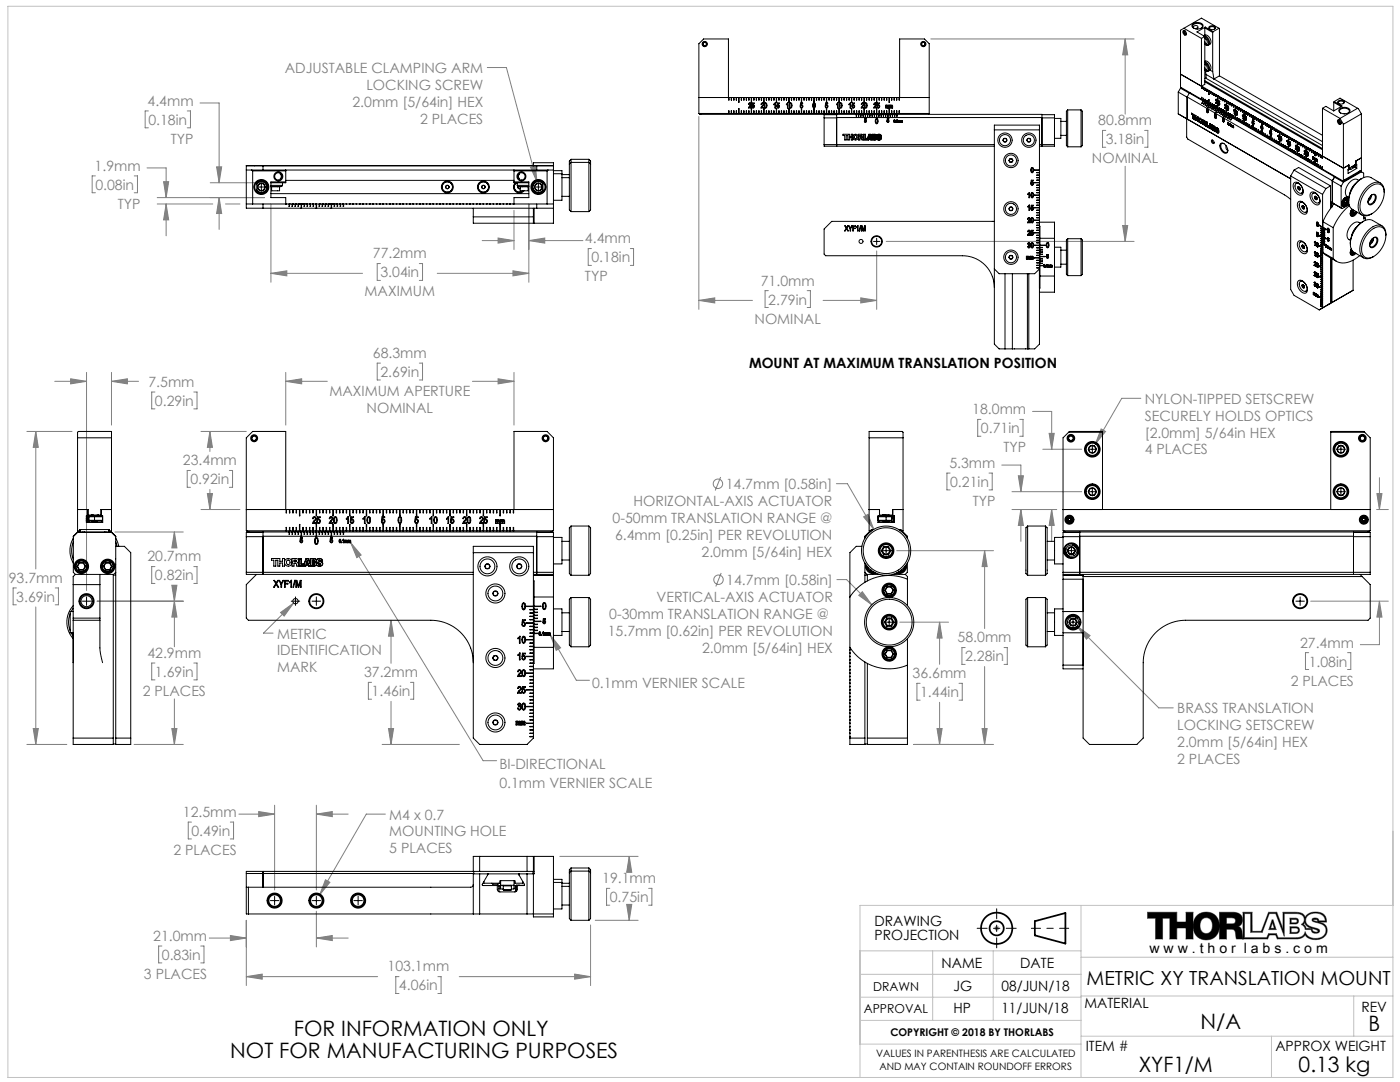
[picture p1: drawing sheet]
<svg xmlns="http://www.w3.org/2000/svg" width="279mm" height="216mm" viewBox="0 0 279 216" stroke-linecap="round" stroke-linejoin="round" font-family="sans-serif">
<defs><g id="words">
<g font-size="4.2">
<text x="58.6" y="206.8">FOR INFORMATION ONLY</text>
<text x="239.6" y="205.2">N/A</text>
<text x="273.1" y="205.8">B</text>
<text x="45.9" y="211">NOT FOR MANUFACTURING PURPOSES</text>
<text x="227.3" y="213.9">XYF1/M</text>
<text x="259.2" y="213.9">0.13 kg</text>
</g>
<text font-size="3.9" x="216.8" y="196.5">METRIC XY TRANSLATION MOUNT</text>
<g font-size="2.8" fill="#808080">
<text x="56.8" y="14.6">ADJUSTABLE CLAMPING ARM</text>
<text x="73.1" y="17.9">LOCKING SCREW</text>
<text x="29.5" y="21.1">4.4mm</text>
<text x="70.3" y="21.3">2.0mm [5/64in] HEX</text>
<text x="29.6" y="24.9">0.18in</text>
<text x="34.1" y="28.7">TYP</text>
<text x="83.8" y="24.7">2 PLACES</text>
<text x="219.2" y="25">80.8mm</text>
<text x="220.7" y="28.8">3.18in</text>
<text x="18.9" y="34.1">1.9mm</text>
<text x="217.9" y="32.6">NOMINAL</text>
<text x="19" y="37.9">0.08in</text>
<text x="23.5" y="41.7">TYP</text>
<text x="74.4" y="51.6">77.2mm</text>
<text x="116.7" y="48.6">4.4mm</text>
<text x="118" y="52.4">0.18in</text>
<text x="72.8" y="59.2">MAXIMUM</text>
<text x="75.9" y="55.4">3.04in</text>
<text x="116.7" y="56.2">TYP</text>
<text x="151.8" y="57">71.0mm</text>
<text x="150.6" y="64.6">NOMINAL</text>
<text x="153.3" y="60.8">2.79in</text>
<text x="74.4" y="71.4">68.3mm</text>
<text x="29.6" y="77.2">7.5mm</text>
<text x="75.9" y="75.2">2.69in</text>
<text x="30.9" y="81">0.29in</text>
<text x="65.7" y="79">MAXIMUM APERTURE</text>
<text x="73.2" y="82.4">NOMINAL</text>
<text x="194" y="82.7">18.0mm</text>
<text x="228.5" y="80.6">NYLON-TIPPED SETSCREW</text>
<text x="228.5" y="84">SECURELY HOLDS OPTICS</text>
<text x="195.8" y="86.5">0.71in</text>
<text x="228.5" y="87.3">[2.0mm] 5/64in HEX</text>
<text x="36.5" y="92.8">23.4mm</text>
<text x="189.5" y="93.4">5.3mm</text>
<text x="200.3" y="90.3">TYP</text>
<text x="228.5" y="90.7">4 PLACES</text>
<text x="38" y="96.6">0.92in</text>
<text x="126.4" y="101">HORIZONTAL-AXIS ACTUATOR</text>
<text x="144.8" y="97.6">14.7mm [0.58in]</text>
<text x="189.6" y="97.2">0.21in</text>
<text x="194.1" y="101">TYP</text>
<text x="122.3" y="104.3">0-50mm TRANSLATION RANGE @</text>
<text x="122.7" y="107.7">6.4mm [0.25in] PER REVOLUTION</text>
<text x="29.4" y="112">20.7mm</text>
<text x="140" y="111.1">2.0mm [5/64in] HEX</text>
<text x="1.8" y="116.3">93.7mm</text>
<text x="30.9" y="115.8">0.82in</text>
<text x="144.9" y="116.7">14.7mm [0.58in]</text>
<text x="3.3" y="120.1">3.69in</text>
<text x="121.6" y="123.5">0-30mm TRANSLATION RANGE @</text>
<text x="131" y="120.1">VERTICAL-AXIS ACTUATOR</text>
<text x="29.4" y="131.3">42.9mm</text>
<text x="55.3" y="127.4">METRIC</text>
<text x="55.3" y="130.8">IDENTIFICATION</text>
<text x="121.3" y="126.8">15.7mm [0.62in] PER REVOLUTION</text>
<text x="140.1" y="130.2">2.0mm [5/64in] HEX</text>
<text x="191.1" y="128.2">58.0mm</text>
<text x="192.6" y="132">2.28in</text>
<text x="259.5" y="129.2">27.4mm</text>
<text x="30.9" y="135.1">1.69in</text>
<text x="55.3" y="134.2">MARK</text>
<text x="72.7" y="135.1">37.2mm</text>
<text x="118.2" y="137.4">0.1mm VERNIER SCALE</text>
<text x="182.1" y="135.3">36.6mm</text>
<text x="257.6" y="136.8">2 PLACES</text>
<text x="261.2" y="133">1.08in</text>
<text x="28.5" y="138.8">2 PLACES</text>
<text x="74.2" y="138.9">1.46in</text>
<text x="183.6" y="139.1">1.44in</text>
<text x="234.9" y="142.4">BRASS TRANSLATION</text>
<text x="234.9" y="145.7">LOCKING SETSCREW</text>
<text x="234.9" y="149.1">2.0mm [5/64in] HEX</text>
<text x="99.7" y="153.4">BI-DIRECTIONAL</text>
<text x="234.9" y="152.5">2 PLACES</text>
<text x="99.7" y="157.2">0.1mm VERNIER SCALE</text>
<text x="36.5" y="163">12.5mm</text>
<text x="38.2" y="166.8">0.49in</text>
<text x="77.7" y="163.5">M4 x 0.7</text>
<text x="77.7" y="166.9">MOUNTING HOLE</text>
<text x="34.6" y="170.6">2 PLACES</text>
<text x="77.7" y="170.3">5 PLACES</text>
<text x="120.2" y="176.2">19.1mm</text>
<text x="121.7" y="180">0.75in</text>
<text x="30.6" y="187.7">21.0mm</text>
<text x="32.3" y="191.5">0.83in</text>
<text x="28.7" y="195.3">3 PLACES</text>
<text x="77.3" y="193.8">103.1mm</text>
<text x="79.6" y="197.6">4.06in</text>
</g>
<g font-size="2.8">
<text x="149.5" y="73.3">MOUNT AT MAXIMUM TRANSLATION POSITION</text>
<text x="174.5" y="184.8">DRAWING</text>
<text x="174.5" y="187.6">PROJECTION</text>
<text x="229.4" y="190.2">w w w . t h o r l a b s . c o m</text>
<text x="187.9" y="193.2">NAME</text>
<text x="190.3" y="197.7">JG</text>
<text x="199.9" y="197.7">08/JUN/18</text>
<text x="203.6" y="193.2">DATE</text>
<text x="190.3" y="202.2">HP</text>
<text x="199.9" y="202.2">11/JUN/18</text>
<text x="216.4" y="201.2">MATERIAL</text>
<text x="271.7" y="201.8">REV</text>
<text x="216.7" y="209.7">ITEM #</text>
<text x="254.5" y="209.7">APPROX WEIGHT</text>
</g>
<g font-size="2.5">
<text x="174.2" y="197.7">DRAWN</text>
<text x="172.4" y="202.2">APPROVAL</text>
</g>
<text font-size="2.1" x="177.7" y="206.8">COPYRIGHT © 2018 BY THORLABS</text>
<g font-size="2">
<text x="174.8" y="211">VALUES IN PARENTHESIS ARE CALCULATED</text>
<text x="175.5" y="213.5">AND MAY CONTAIN ROUNDOFF ERRORS</text>
</g>
</g></defs>
<g fill="none" stroke="#000" stroke-width=".35">
<path d="M206.5 183.8l6.1-1.6v6.1l-6.1-1.7z"/>
<circle cx="198.9" cy="185.2" r="1.41"/>
<circle cx="198.9" cy="185.2" r="3.1"/>
</g>
<g fill="none" stroke="#808080" stroke-width=".2">
<path d="M97.2 13.5h3.9l6.1 22.8M185.8 7.8h40.5M224.6 7.8l.5 3.1h-1.1zM224.6 7.8v15M19 35.1h-.6v3.4h.6M26.8 35.1h.6v3.4h-.6M29.3 33.5h3.9v5.9M29.6 22.1h-.6v3.4h.6M31.4 39.4h21.4M32.6 36.3h1.1l-.5 3.1zM37.4 22.1h.6v3.4h-.6M39.9 20.5h3.8v16"/>
<path d="M42 36.5h10.8M43.2 33.3h1l-.5 3.2zM43.7 39.4v6.4M43.7 39.4l.5 3.2h-1zM105.9 33.3l.9-.2 .4 3.2zM139.5 23.3v38.4M220.7 26h-.7v3.4h.7M224.6 33.2v15M228.4 26h.7v3.4h-.7M31.4 40.7h11.1M33.2 40.7v6.4M33.2 40.7l.5 3.2h-1.1z"/>
<path d="M45 40.7h2.9M54.1 40.7v15.6M54.1 54.5h18.2M54.1 54.5l3.1-.5v1.1zM75.9 52.6h-.6v3.4h.6M83.7 52.6h.6v3.4h-.6M87.3 54.5h18.2M96.2 48h6.4M99.4 47.5l3.2 .5-3.2 .5zM102.4 54l3.1 .5-3.1 .6zM102.6 42v7.8M105.5 40.7v15.6"/>
<path d="M105.5 48h10.8M105.5 48l3.2-.5v1zM118 49.6h-.6v3.4h.6M125.8 49.6h.6v3.4h-.6M139.5 59.9h10.7M139.5 59.9l3.1-.5v1.1zM153.3 58h-.6v3.4h.6M161.1 58h.6v3.4h-.6M164.3 59.9h10.7M171.8 59.4l3.2 .5-3.2 .6zM175 50.1v11.6M176.9 48.2h49.4"/>
<path d="M224 45h1.1l-.5 3.2zM10.9 76.1h6.4M14.1 75.6l3.2 .5-3.2 .5zM17.3 74.3v43.5M22.3 76.1h5.4M22.3 74.3v10.5M22.3 76.1l3.1-.5v1zM30.9 78.2h-.6v3.4h.6M38.7 78.2h.6v3.4h-.6M57 74.3v10.5M57 76.1h8.3M57 76.1l3.2-.5v1z"/>
<path d="M75.9 72.5h-.6v3.3h.6M83.7 72.5h.6v3.3h-.6M94.3 76.1h8.3M99.4 75.6l3.2 .5-3.2 .5zM102.6 74.3v10.5M227.7 79.5h-3.8l-5.3 9.1M5.4 86.1h9M7.1 86.1v27.4M7.1 86.1l.5 3.2h-1zM38 93.9h-.6v3.3h.6M40.1 86.1h9.1M41.4 98.5h1l-.5 3.2z"/>
<path d="M41.9 86.1l.5 3.2h-1zM41.9 86.1v4M41.9 97.7v4M45.8 93.9h.6v3.3h-.6M143.8 95.2l-1.1 2.7M166.9 96.5h2.2l5.3 9.1M189.6 94.4h-.6v3.4h.6M195.8 83.7h-.7v3.4h.7M197.4 94.4h.6v3.4h-.6M199.9 92.8h3.8v5.3M202 98.1h13.9M203.2 94.9h1l-.5 3.2z"/>
<path d="M203.5 83.7h.7v3.4h-.7M206.1 82.1h3.8v7.5M208.1 89.6h7.8M209.4 86.5h1l-.5 3.1zM219.8 85.6l.8 .5-2 2.5zM274.8 98.5h1l-.5 3.2zM275.3 95.3v6.4M3.3 117.3h-.7v3.4h.7M11 117.3h.7v3.4h-.7M19.4 120h17.2M22.9 106.2h13.7M30.9 113.1h-.6v3.3h.6"/>
<path d="M34.3 116.8h1l-.5 3.2zM34.8 120l.5 3.1h-1zM34.8 106.2l.5 3.1h-1zM34.8 106.2v3.1M34.8 116.8v12.2M38.7 113.1h.6v3.3h-.6M40.1 101.7h7.8M70 108.3l26.4 43.5h2.7M70 108.3l2.1 2.4-.9 .6zM143.9 114.3l-1 2.7M167 115.7h2l5 5M171.4 118.8l.7-.7 1.9 2.6z"/>
<path d="M172.4 103.1l.8-.5 1.2 3zM179 109.9h19.3M196.5 109.9l.5 3.2h-1zM196.5 109.9v15.5M202 101.7h8.9M203.7 101.7l.5 3.1h-1zM203.7 101.7v6.3M209.9 101.7l.5 3.1h-1zM209.9 101.7v6.3M261.6 120h15.5M274.7 101.7h2.4M275.3 120v8.6h-3.8"/>
<path d="M275.3 120l.5 3.1h-1zM7.1 121.1v27.4M30.9 132.3h-.6v3.4h.6M34.8 139.5v9M38.7 132.3h.6v3.4h-.6M56 122.2l2.6-1.9-1.9 2.6zM58.6 120.3l-6 6h1.9M74.2 136.2h-.7v3.3h.7M78 123.8l.5 3.1h-1zM78 123.8v8.6M78 139.9v8.6M81.9 136.2h.7v3.3h-.7"/>
<path d="M109.9 126.8l2 2.5-.9 .5zM109.9 126.8l5.1 8.9h2.6M179.6 124.1h9.7M183.6 136.3h-.6v3.4h.6M187.5 124.1v8.5M187.5 124.1l.5 3.2h-1zM191.4 136.3h.6v3.4h-.6M192.6 129.2h-.6v3.4h.6M196.5 133v15.5M200.4 129.2h.6v3.4h-.6M214.9 124.9l16.4 16.3h2.8M214.9 124.9l2.6 1.9-.7 .7z"/>
<path d="M261.2 130.2h-.7v3.4h.7M268.9 130.2h.7v3.4h-.7M5.4 148.5h7.9M6.6 145.4h1l-.5 3.1zM26.8 148.5h9.8M34.3 145.4h1l-.5 3.1zM76.3 148.5h15.4M77.5 145.4h1l-.5 3.1zM182.4 148.5h15.9M187 145.4h1l-.5 3.1zM187.5 140.1v8.4M196 145.4h1l-.5 3.1z"/>
<path d="M38.2 164h-.6v3.4h.6M46 164h.6v3.4h-.6M47.7 162.4h7.1M51.6 161.9l3.2 .5-3.2 .6zM54.8 160.7v16.9M63.1 160.7v16.9M63.1 162.4h6.4M63.1 162.4l3.2-.5v1.1zM65 175.5l.8 .6-2 2.4zM76.9 162.4h-3.8l-9.3 16.1M111.7 170.9h15.7M121.7 177.3h-.6v3.3h.6"/>
<path d="M125.6 170.9v2.6M125.6 170.9l.5 3.2h-1zM129.5 177.3h.6v3.3h-.6M32.3 188.8h-.6v3.3h.6M40.1 188.8h.6v3.3h-.6M41.8 187.2h7.4M46 186.7l3.2 .5-3.2 .5zM49.2 183.6v13.1M49.2 194.9h26.2M49.2 194.9l3.1-.5v1zM63.1 181.8v7.2M63.1 187.2h6.4"/>
<path d="M63.1 187.2l3.2-.5v1zM79.6 194.9h-.6v3.3h.6M87.4 194.9h.6v3.3h-.6M91.7 194.9h26.2M114.7 194.4l3.2 .5-3.2 .5zM117.9 184.6v12.1M118.8 183.6h8.6M125.1 180.5h1l-.5 3.1zM125.6 181.1v2.5M198.4 185.2h1M198.6 184.9l.7 .7M198.9 184.7v1"/>
<path d="M199.3 184.9l-.7 .7M229 182h5.9v2h1.8v-2h1.4v5.4h-1.4v-2.2h-1.8v2.2h-1.4v-4.2h-1.5v4.2h-1.4v-4.2h-1.6zM239 182.6a2.7 2.7 0 0 1 3.2-.2 2.7 2.7 0 0 1 1.1 3.1 2.66 2.66 0 0 1-3.3 2 2.66 2.66 0 0 1-1.8-3.4l.4-1zM239.9 183.5a1.26 1.26 0 0 1 1.5-.2 1.26 1.26 0 0 1 .6 1.4 1.28 1.28 0 0 1-1.3 1.6 1.28 1.28 0 0 1-1.2-1.6v-.5zM244.8 183.1h1.1a.61 .61 0 0 1 .7 .6 .61 .61 0 0 1-.7 .6h-1.1zM248.3 182.3h1.3v3.7h2.3l1.4-3.7h1.3l1.7 4.5v-4.5h2.3a1.27 1.27 0 0 1 1.4 .4 1.27 1.27 0 0 1 .1 1.4l-.4 .4a1.13 1.13 0 0 1 .8 1h1.2a.89 .89 0 0 0 .7 .7 .89 .89 0 0 0 1-.5l-.3-.3-1.1-.4a1.41 1.41 0 0 1-1.4-1.4 1.41 1.41 0 0 1 1.5-1.4 1.86 1.86 0 0 1 2.4 1.5h-1.3a.74 .74 0 0 0-.6-.5 .74 .74 0 0 0-.8 .4l.1 .2a5.8 5.8 0 0 1 2.6 1.2 1.67 1.67 0 0 1-.3 1.7 1.67 1.67 0 0 1-1.7 .6 1.87 1.87 0 0 1-2-1.4 1.53 1.53 0 0 1-1.9 1.2h-3.5l-.4-.8h-1.5l-.4 .8h-4.5zM253.9 183.6h.2l.6 1.9h-1.5zM254 184.1l.3 1.1h-.7zM257.4 183.2h1.2a.58 .58 0 0 1 .5 .6 .58 .58 0 0 1-.5 .6h-1.2zM257.4 184.9h1.3a.67 .67 0 0 1 .6 .7 .67 .67 0 0 1-.6 .7h-1.3zM257.7 185.2h.9a.44 .44 0 0 1 .5 .4 .44 .44 0 0 1-.5 .4h-.9zM257.7 183.5h1l.1 .4-.2 .2h-.9z"/>
<path d="M260.4 184a1.54 1.54 0 0 0 1.5 1.3h-1.3l-.2-.6-.3-.3zM261.9 185.3l1.1 .4a.61 .61 0 0 1-.6 .3 .61 .61 0 0 1-.5-.5zM262.1 183.6l.2-.1a.48 .48 0 0 1 .6 .2v.2l-.6-.2zM263.3 184h.1M263.3 184h1.4a1.84 1.84 0 0 0-2.2-2 2.26 2.26 0 0 0-2 1l-.3-.5-.9-.4-3.3-.1v3.4l-1.2-3.4h-1.6l-1.5 3.8h-1.8v-3.8h-1.8v5.4M263.3 184a1.72 1.72 0 0 1 1.6 1.7 1.72 1.72 0 0 1-1.6 1.7 2.57 2.57 0 0 1-2.8-.9 1.68 1.68 0 0 1-1.6 .9h-4l-.3-.8h-1.3l-.3 .8h-6.2l-.1-.2a1.78 1.78 0 0 0-.7-1.8h-1.2v2h-1.4v-5.4h2.7a1.53 1.53 0 0 1 1.8 1 1.53 1.53 0 0 1-.8 1.9 2.12 2.12 0 0 1 .9 2l.1 .2"/>
<circle cx="143.3" cy="96.5" r=".94"/>
<circle cx="143.4" cy="115.7" r=".94"/>
</g>
<path d="M205.8 185.2h7.5" fill="none" stroke="#000" stroke-width=".2" stroke-dasharray="15.2 1.3 1.3 1.3" stroke-dashoffset="13.4"/>
<path d="M195 185.2h7.8M198.9 181.3v7.8" fill="none" stroke="#000" stroke-width=".2" stroke-dasharray="15.2 1.3 1.3 1.3" stroke-dashoffset="13.2"/>
<g fill="none" stroke="#c0c0c0" stroke-width=".2">
<path d="M1.6 1.3h276.4v213.7h-276.4zM171.6 189.7h44.1M171.6 199h44.1M171.6 194.4h44.1M186.1 189.7v13.9M198.2 189.7v13.9M215.7 198.7h62.3M215.7 180.7v34.3M215.7 191h62.3M270.2 198.7v8.1M278 180.7h-106.4v34.3M171.6 203.6h44.1"/>
<path d="M171.6 208.3h44.1M215.7 206.8h62.3M253.7 206.8v8.2"/>
</g>
<path d="M229 182h5.9v2h1.8v-2h1.4v5.4h-1.4v-2.2h-1.8v2.2h-1.4v-4.2h-1.5v4.2h-1.4v-4.2h-1.6zM238.8 182.7a2.72 2.72 0 0 1 3.5-.3 2.72 2.72 0 0 1 .9 3.4 2.69 2.69 0 0 1-3.5 1.6 2.69 2.69 0 0 1-1.5-3.6zM239.9 183.4a1.72 1.72 0 0 0 .7 2.9 1.66 1.66 0 0 0 1.4-1.2 1.66 1.66 0 0 0-.4-1.7 1.2 1.2 0 0 0-1.7 0zM243.4 182h2.7a1.53 1.53 0 0 1 1.8 1 1.53 1.53 0 0 1-.8 1.9l.4 .2 .3 .5 .3 1.8h-1.3l-.3-1.6-.3-.3-.4-.1h-1v2h-1.4zM244.8 183.1v1.2h1.3l.4-.3 .1-.4-.3-.4zM248.1 182v5.4h4.9l.3-.8h1.3l.3 .8h4a1.71 1.71 0 0 0 1.6-.9 2.61 2.61 0 0 0 4.3-.4 1.67 1.67 0 0 0-1.5-2.1h1.4a1.92 1.92 0 0 0-2.5-2 2.14 2.14 0 0 0-1.7 1 1.79 1.79 0 0 0-2.1-1h-2.4v3.4l-1.2-3.4h-1.6l-1.5 3.8h-1.8v-3.8zM260.4 184a1.54 1.54 0 0 0 1.5 1.3h-1.3l-.2-.6a.36 .36 0 0 1 0-.7zM248.3 182.3h1.3v3.7h2.3l1.4-3.7h1.3l1.7 4.5v-4.5h2.3a1.3 1.3 0 0 1 1.7 1.5l-.3 .4-.3 .3 .5 .4 .3 .6h1.2l.2 .5 .5 .2h.6l.3-.3a.66 .66 0 0 0-.8-.7 1.89 1.89 0 0 1-1.9-1.4 1.71 1.71 0 0 1 2.2-1.6 1.58 1.58 0 0 1 1.7 1.5h-1.3l-.1-.3-.5-.2-.7 .2v.4l.9 .3a1.79 1.79 0 0 1 1.8 1.4 1.85 1.85 0 0 1-2.4 1.7 1.79 1.79 0 0 1-1.7-1.3 1.56 1.56 0 0 1-1.9 1.2h-3.5l-.4-.8h-1.5l-.4 .8h-4.5zM261.9 185.3l1 .3 .1 .3-.3 .1-.5-.1-.3-.3zM262.1 183.6l.7-.1 .1 .4-.7-.2zM254 184.1l-.4 1.1h.7zM253.9 183.6h.2l.6 1.9h-1.5zM257.4 183.2l1.5 .1 .2 .3v.5l-.4 .3h-1.3zM257.7 183.5v.6h.9l.3-.2-.2-.4zM257.4 184.9l1.7 .1 .2 .4v.5l-.5 .4h-1.4zM257.7 185.2v.8h1l.4-.2v-.4l-.2-.2z" fill-rule="evenodd" fill="#000"/>
<g fill="none" stroke="#000" stroke-width=".2">
<path d="M51.3 37.3h1.7M52.2 36.5v1.7M106.6 37.3h1.7M107.4 36.5v1.7M174.3 48.2h1.3M175 47.5v1.3M217.1 89.6h1.7M217.1 98.1h1.7M218 88.8v1.7M218 97.3v1.7M266.8 89.6h1.7M266.8 98.1h1.7"/>
<path d="M267.6 88.8v1.7M267.6 97.3v1.7M16.4 120h1.7M17.3 119.1v1.7M58.1 120h1.7M59 119.1v1.7M62.3 120h1.7M63.1 119.1v1.7M176 109.9h1.7M176.8 109v1.7M213 109.9h1.7M213.8 109v1.7"/>
<path d="M258.6 120h1.7M259.5 119.1v1.7M176.6 124.1h1.7M177.5 123.3v1.7M213.3 124.1h1.7M214.2 123.3v1.7M54 179.7h1.7M54.8 178.9v1.6M62.3 179.7h1.7M63.1 178.9v1.6M70.6 179.7h1.7M71.5 178.9v1.6"/>
</g>
<g fill="#808080">
<path d="M70 108.3l2.1 2.4-.9 .6zM109.9 126.8l2 2.5-.9 .5z"/>
<path d="M57 76.1l3.2-.5v1zM99.4 75.6l3.2 .5-3.2 .5zM78 123.8l.5 3.1h-1zM77.5 145.4h1l-.5 3.1zM56 122.2l.7 .7 1.9-2.6zM41.4 98.5h1l-.5 3.2zM41.9 86.1l.5 3.2h-1zM172.4 103.1l2 2.5-1.2-3zM171.4 118.8l2.6 1.9-1.9-2.6zM187 145.4h1l-.5 3.1zM187.5 124.1l.5 3.2h-1zM196 145.4h1l-.5 3.1zM196.5 109.9l.5 3.2h-1zM34.8 120l.5 3.1h-1zM34.3 145.4h1l-.5 3.1zM6.6 145.4h1l-.5 3.1zM7.1 86.1l.5 3.2h-1zM14.1 75.6l3.2 .5-3.2 .5zM22.3 76.1l3.1-.5v1zM34.3 116.8h1l-.5 3.2zM34.8 106.2l.5 3.1h-1zM51.6 161.9l3.2 .5-3.2 .6zM63.1 162.4l3.2-.5v1.1zM46 186.7l3.2 .5-3.2 .5zM63.1 187.2l3.2-.5v1zM49.2 194.9l3.1-.5v1zM114.7 194.4l3.2 .5-3.2 .5zM125.6 170.9l.5 3.2h-1zM125.1 180.5h1l-.5 3.1zM65 175.5l-1.2 3 2-2.4zM43.2 33.3h1l-.5 3.2zM43.7 39.4l.5 3.2h-1zM33.2 40.7l.5 3.2h-1.1zM32.6 36.3h1.1l-.5 3.1zM54.1 54.5l3.1-.5v1.1zM102.4 54l3.1 .5-3.1 .6zM105.9 33.3l1.3 3-.4-3.2zM99.4 47.5l3.2 .5-3.2 .5zM105.5 48l3.2-.5v1zM275.3 120l.5 3.1h-1zM274.8 98.5h1l-.5 3.2zM209.9 101.7l.5 3.1h-1zM209.4 86.5h1l-.5 3.1zM219.8 85.6l-1.2 3 2-2.5zM203.7 101.7l.5 3.1h-1zM203.2 94.9h1l-.5 3.2zM214.9 124.9l1.9 2.6 .7-.7zM224 45h1.1l-.5 3.2zM224.6 7.8l.5 3.1h-1.1zM171.8 59.4l3.2 .5-3.2 .6zM139.5 59.9l3.1-.5v1.1z"/>
</g>
<g fill="none" stroke="#000" stroke-width=".2">
<path d="M139.5 19.5h45.9M145.4 19.5v-11.7h-5l-.9 .9v13.9h45.9v-13.9l-.9-.9h-5v11.7M145.4 19.5v.5l.1-.5M145.9 19.5v.5l.1-.5M146.4 19.5v.5l.1-.5M146.9 19.5v.5l.1-.5M147.4 19.5v.9l.1-.9M147.9 19.5v.5l.1-.5M148.4 19.5v.5l.1-.5M148.9 19.5v.5l.1-.5M149.4 19.5v.5l.1-.5M149.9 19.5v.9l.1-.9"/>
<path d="M150.4 19.5v.5l.1-.5M150.9 19.5v.5l.1-.5M151.4 19.5v.5l.1-.5M151.9 19.5v.5l.1-.5M152.4 19.5v.9l.1-.9M152.9 19.5v.5l.1-.5M153.4 19.5v.5l.1-.5M153.9 19.5v.5l.1-.5M154.4 19.5v.5l.1-.5M154.9 19.5v.9l.1-.9M155.4 19.5v.5l.1-.5M155.9 19.5v.5l.1-.5"/>
<path d="M156.4 19.5v.5l.1-.5M156.9 19.5v.5l.1-.5M157.4 19.5v.9l.1-.9M157.9 19.5v.5l.1-.5M158.4 19.5v.5l.1-.5M158.9 19.5v.5l.1-.5M159.4 19.5v.5l.1-.5M159.9 19.5v.9l.1-.9M160.4 19.5v.5l.1-.5M160.9 19.5v.5l.1-.5M161.4 19.5v.5l.1-.5M161.9 19.5v.5l.1-.5"/>
<path d="M162.4 19.5v.9l.1-.9M162.9 19.5v.5l.1-.5M163.4 19.5v.5l.1-.5M163.9 19.5v.5l.1-.5M164.4 19.5v.5l.1-.5M164.9 19.5v.9l.1-.9M165.4 19.5v.5l.1-.5M165.9 19.5v.5l.1-.5M166.4 19.5v.5l.1-.5M166.9 19.5v.5l.1-.5M167.4 19.5v.9l.1-.9M167.9 19.5v.5l.1-.5"/>
<path d="M168.4 19.5v.5l.1-.5M168.9 19.5v.5l.1-.5M169.4 19.5v.5l.1-.5M169.9 19.5v.9l.1-.9M170.4 19.5v.5l.1-.5M170.9 19.5v.5l.1-.5M171.4 19.5v.5l.1-.5M171.9 19.5v.5l.1-.5M172.4 19.5v.9l.1-.9M172.9 19.5v.5l.1-.5M173.4 19.5v.5l.1-.5M173.9 19.5v.5l.1-.5"/>
<path d="M174.4 19.5v.5l.1-.5M174.9 19.5v.9l.1-.9M175.4 19.5v.5l.1-.5M175.9 19.5v.5l.1-.5M176.4 19.5v.5l.1-.5M176.9 19.5v.5l.1-.5M177.4 19.5v.9l.1-.9M177.9 19.5v.5l.1-.5M178.4 19.5v.5l.1-.5M178.9 19.5v.5l.1-.5M179.4 19.5v.5l.1-.5M235.1 18.4v4.3l22.5 13"/>
<path d="M235.1 18.4l1.8 1M235.6 14.8l4.2 2.4M235.6 17.6l-.5 .8M235.6 17.6l1.7 1M235.8 17.5l-.2 .1M236.1 6.2a.52 .52 0 0 1 .6 .2 .52 .52 0 0 1-.1 .6 .68 .68 0 0 1-.5-.8zM236.3 5.6l3.5 2.1M236.5 6.2h-.1M236.5 6.2v.4l.3 .1M236.5 6.2a.32 .32 0 0 0-.2 .4 .32 .32 0 0 0 .5 .1M236.7 6.7h.1M236.9 19.3v4.4"/>
<path d="M236.9 19.3l4.1 2.4M237.4 18.6l4.3 2.5M237.4 18.6l-.5 .7M237.5 18.5l-.1 .1M238 4.8a1.37 1.37 0 0 1 2.1 .4 1.32 1.32 0 0 1-2.2 0zM238.1 5.4l.2-.2a.38 .38 0 0 1 .5-.1 .38 .38 0 0 1 .1 .6h-.2M238.2 5.6a.48 .48 0 0 1-.2-.6 .48 .48 0 0 1 .6-.3 .92 .92 0 0 1 1.3 .7l-.2 .2M238.9 5.8h.2M239 5.5l-.4 .2M239.8 7.7v9.9M239.8 17.6l.1 .1M239.8 17.6h.1"/>
<path d="M239.8 17.2l.4 .2M239.8 17.2h.1M239.8 17.2l.1 .5M239.8 19.4l.1 .5M239.9 19.4l-.1 .4M240.2 17.4l.3 .2M240.2 17.8h.1M240.2 17.4h.1M240.2 17.4v.4M240.2 19.6v.5M240.4 12.3h.1a1.26 1.26 0 0 1 .7 1.9l-.5-.1M240.4 12.5l.1 .1a1.05 1.05 0 0 1 .4 1.6l-.4-.1"/>
<path d="M240.4 12.8h.1a.72 .72 0 0 1 .3 1.1l-.4 .2v-.6M240.4 7l-.2 .1a1.24 1.24 0 0 1 1 1.9h-.5M240.4 7.4h.1a1.05 1.05 0 0 1 .4 1.6l-.4-.1M240.4 7.7h.1a.69 .69 0 0 1 .3 1l-.4 .2v-.5M240.4 12.2a1.24 1.24 0 0 1 1.1 1.8M240.4 7a1.22 1.22 0 0 1 1.1 1.8l-.3 .2M240.4 16.3l23.5 13.6M240.4 5.6l1.6 .9M240.4 7.3l-.6 .4M240.4 5.6v1.4M240.4 7.3v9.5l-.6 .4M240.4 16.1l23.5 13.6"/>
<path d="M240.5 18l.1 .1M240.5 17.6l.1 .1M240.5 17.6h.1M240.5 17.6v.4M240.5 5.4l-1.6 1 1.5 .9M240.5 5.4l1.6 .9M240.5 5.4l-.1 .2M240.6 17.7l.3 .1M240.6 17.7v.4M240.6 14.1l.1 .8M240.6 17.7h.1M240.6 15.6l23.3 13.4"/>
<path d="M240.7 14.9v.6l-.3 .2M240.7 14.9l23.2 13.4M240.9 17.8v.1M240.9 17.8v.4M240.9 18.2h.1M240.9 17.9l.3 .1M240.9 17.9v.3M240.9 17.9h.1M241.2 18l.1 .1M241.2 18h.1M241.2 18v.8M241.2 18.8h.1"/>
<path d="M241.3 18.1l.6 .3M241.3 18.1l-.1 .7M241.3 18.1h.1M241.4 5.3a.72 .72 0 0 1 1.2 .3 .78 .78 0 0 1-1.4-.1zM241.5 5.8a.38 .38 0 0 1 0-.5 .38 .38 0 0 1 .5 0 .29 .29 0 0 1 .4 .2 .29 .29 0 0 1-.1 .3M241.5 14l-.3 .2M241.5 14l.5 .3M241.6 18.2h.1M241.6 18.2v.5M241.6 18.6v.1M241.6 18.3v.3M241.6 18.3h.1"/>
<path d="M241.9 18.4l.1 .1M241.9 18.9h.1M241.9 18.4h.1M241.9 18.4v.5M242 18.5l.3 .2M242 18.5l-.1 .4M242 18.5h.1M242 14.3l.3 1.5 1.1-.7M242 6.5v7.8M242.1 6.3l-.1 .2M242.3 18.6v.1M242.3 19.1h.1"/>
<path d="M242.3 18.6v.5M242.3 18.7l.3 .2M242.3 18.7v.4M242.3 18.7h.1M242.6 20v-.1a.32 .32 0 0 1 .4 .2 .32 .32 0 0 1-.3 .4l.3 .3M242.6 20h.1M242.6 18.9h.1M242.6 18.9v.4M242.6 19.3h.1M242.7 18.9l.3 .2M242.7 18.9l-.1 .4M242.7 18.9h.1"/>
<path d="M242.7 19.8l-.1 .2M242.7 19.9h.1M242.8 19.9l-.2 .1M242.8 19.9l.1 .2M242.8 19.9h.1M243 19.1h.1M243 19.1v.7M243 19.8h.1M243 19.1l.7 .4M243.3 5.6l-1.2 .7M243.3 19.7l.1-.4v.4M243.3 19.7h.1"/>
<path d="M243.4 15.1v-9.4l-3.6-2.1-4.2 2.4v11.4l4.6 2.6M243.4 15.1l20.5 11.9M243.4 19.3h.1M243.7 19.5v.4M243.7 19.9h.1M243.7 19.5l.4 .2M243.7 19.5h.1M244.1 19.7l.3 .2M244.1 19.7h.1M244.1 19.7v.4M244.4 19.9l.4 .2M244.4 19.9h.1"/>
<path d="M244.4 19.9v.4M49.2 33.9h61.3M50.3 33.9l.1 .2M50.4 34.1h6.6M50.4 34.1v6.6M50.8 33.1h.1M51.3 36.8a1.07 1.07 0 0 1 1.6-.3 1.07 1.07 0 0 1 0 1.6 1.07 1.07 0 0 1-1.6-.2M51.3 36.6a1.19 1.19 0 0 1 1.7-.1 1.19 1.19 0 0 1 0 1.7 1.19 1.19 0 0 1-1.7-.1M51.3 36.4v1.9M51.4 37.3l.4 .7M51.4 37.3l.1 .4 .3 .3M51.8 36.7h.7"/>
<path d="M51.8 36.7l.4-.1 .3 .1M51.8 38h.7M51.8 38l.4 .1 .3-.1M51.8 36.7l-.4 .6M51.8 36.7l-.3 .2-.1 .4M52.5 33.1v.8M52.5 36.7l.4 .6M52.5 36.7l.3 .2 .1 .4M52.9 37.3l-.1 .4-.3 .3M52.9 37.3l-.4 .7M54.1 37h2.3M54.1 37.2h2.1"/>
<path d="M54.1 37.3h.1M54.1 38.6h51.4M54.2 37.3h1.6M54.2 37.3v.8h1.6v-.8M55.9 34.6v.2a.59 .59 0 0 1 0 .8v.2M56.2 37.2l-.4 .1M56.4 36.5v.5M56.4 37l-.2 .2M57 33.9v2.6h-2.9M57 36.3h-2.9v3.1h2.9v1.3M57 36h45.6M102.6 33.9v2.6h2.9"/>
<path d="M102.6 36.3h2.9v3.1h-2.9v1.3M102.6 34.1h6.6M102.8 36.5a1.19 1.19 0 0 0 .1 1.7 1.19 1.19 0 0 0 1.7-.1M103 36.5a1.06 1.06 0 0 0-.3 1.1 1.06 1.06 0 0 0 1 .8M103.1 36.5a1.03 1.03 0 0 0-.4 1.1 1.03 1.03 0 0 0 1 .7M103.2 37h2.3M103.2 36.5v.5M103.2 37l.2 .2M103.3 37.2a.36 .36 0 0 0 .1 .4 .36 .36 0 0 0 .4 0h-.3l-.1-.4M103.4 37.2h2.1M103.4 37.2l.4 .1M103.7 34.6v.2a.59 .59 0 0 0 0 .8v.2"/>
<path d="M103.8 37.3h1.6M103.8 37.3v.8h1.6v-.8M104.4 38.1l-.7 .2M104.4 38.1l-.7 .3M105.5 37.3h-.1M106.5 33.1v-.6h4v9M106.7 37.3l.4 .7M106.7 37.3l.1 .4 .3 .3M107.1 36.7l-.4 .6M107.1 36.7l-.3 .2-.1 .4M107.1 38h.7M107.1 38l.3 .1 .4-.1"/>
<path d="M107.1 36.7l.3-.1 .4 .1M107.1 36.7h.7M107.1 33.1v.8M107.8 36.7l.4 .6M107.8 36.7l.3 .2 .1 .4M108.2 37.3l-.1 .4-.3 .3M108.2 37.3l-.4 .7M108.4 36.8a1.07 1.07 0 0 0-1.6-.3 1.07 1.07 0 0 0 0 1.6 1.07 1.07 0 0 0 1.6-.2M108.4 36.6a1.19 1.19 0 0 0-1.8-.1 1.19 1.19 0 0 0 0 1.7 1.19 1.19 0 0 0 1.8-.1M108.4 36.4v1.9M109.2 34.1v6.6M109.4 33.9l-.2 .2"/>
<path d="M110.5 34.1h1.6v.6M110.5 33.1h-61.3v8.4h61.3M110.5 34.7h1.6M112.1 34.7v5.3h-1.6M112.1 39.2h1.5M112.1 35.5h1.5M112.1 34.8h1.5M113.6 32.7v9.2l.4 .3M114 32.4v9.8M114 31.8v.6M114 31.8l-.4 .3v.6M114 32.4h3.5"/>
<path d="M114 32.4l-.4 .3M114 31.8h3.5M117.5 32.4v9.8M117.5 31.8l.4 .3v.6M117.5 31.8v.6M117.5 32.4l.4 .3M117.9 32.7v9.2l-.4 .3M139.6 22.6v.2h68.3v6.4M145.4 22.6v-.5l.1 .5M145.9 22.6v-.5l.1 .5M146.4 22.6v-.5l.1 .5M146.9 22.6v-.5l.1 .5"/>
<path d="M147.4 22.6v-.9l.1 .9M147.9 22.6v-.5l.1 .5M148.4 22.6v-.5l.1 .5M148.9 22.6v-.5l.1 .5M149.4 22.6v-.5l.1 .5M149.5 20.6a.29 .29 0 0 1 .4 .1 .29 .29 0 0 1-.1 .4l-.3 .3h.4v.2h-.5l.4-.8-.1-.2-.3 .2zM149.9 22.6v-.9l.1 .9M150.1 20.5h.4v.2h-.3v.2a.3 .3 0 0 1 .4 .4 .3 .3 0 0 1-.5 .2v-.2l.2 .2a.25 .25 0 0 0 .2-.3 .25 .25 0 0 0-.2-.2l-.3 .1zM150.4 22.6v-.5l.1 .5M150.9 22.6v-.5l.1 .5M151.4 22.6v-.5l.1 .5M151.9 22.6v-.5l.1 .5"/>
<path d="M152 20.6a.29 .29 0 0 1 .4 .1 .29 .29 0 0 1-.1 .4l-.3 .3h.4v.2h-.5l.4-.8-.1-.2-.3 .2zM152.4 22.6v-.9l.1 .9M152.6 20.6l.2-.1a.58 .58 0 0 1-.1 1l-.2-.3zM152.7 20.6h.1a.53 .53 0 0 1-.1 .8l-.1-.4zM152.9 22.6v-.5l.1 .5M153.4 22.6v-.5l.1 .5M153.9 22.6v-.5l.1 .5M154.4 22.6v-.5l.1 .5M154.7 20.5l.1 1.1h-.1v-.9l-.3 .2zM154.9 22.6v-.9l.1 .9M155.1 20.5h.4v.2h-.3v.2a.3 .3 0 0 1 .4 .4 .3 .3 0 0 1-.5 .2v-.2l.2 .2a.25 .25 0 0 0 .2-.3 .25 .25 0 0 0-.2-.2l-.3 .1zM155.4 22.6v-.5l.1 .5"/>
<path d="M155.9 22.6v-.5l.1 .5M156.4 22.6v-.5l.1 .5M156.9 22.6v-.5l.1 .5M157.2 20.5l.1 1.1h-.1v-.9l-.3 .2zM157.4 22.6v-.9l.1 .9M157.6 20.6l.2-.1a.58 .58 0 0 1-.1 1l-.2-.3zM157.7 20.6h.1a.53 .53 0 0 1-.1 .8l-.1-.4zM157.9 22.6v-.5l.1 .5M158.4 22.6v-.5l.1 .5M158.9 22.6v-.5l.1 .5M159.4 22.6v-.5l.1 .5M159.8 20.5h.4v.2h-.3l-.1 .2a.3 .3 0 0 1 .4 .4 .3 .3 0 0 1-.5 .2l.1-.2 .1 .2a.25 .25 0 0 0 .2-.3 .25 .25 0 0 0-.1-.2l-.3 .1z"/>
<path d="M159.9 22.6v-.9l.1 .9M160.4 22.6v-.5l.1 .5M160.9 22.6v-.5l.1 .5M161.4 22.6v-.5l.1 .5M161.9 22.6v-.5l.1 .5M162.3 20.6l.2-.1a.58 .58 0 0 1-.1 1l-.2-.3zM162.4 20.6h.1a.53 .53 0 0 1-.1 .8l-.1-.4zM162.4 22.6v-.9l.1 .9M162.9 22.6v-.5l.1 .5M163.4 22.6v-.5l.1 .5M163.9 22.6v-.5l.1 .5M164.4 22.6v-.5l.1 .5"/>
<path d="M164.5 23.5h2.5M164.5 28.9h33.9M164.8 20.5h.4v.2h-.3l-.1 .2a.3 .3 0 0 1 .4 .4 .3 .3 0 0 1-.5 .2l.1-.2 .1 .2a.25 .25 0 0 0 .2-.3 .25 .25 0 0 0-.1-.2l-.3 .1zM164.9 22.6v-.9l.1 .9M165.4 22.6v-.5l.1 .5M165.9 22.6v-.5l.1 .5M166.4 22.6v-.5l.1 .5M166.9 22.6v-.5l.1 .5M167 22.9h-2.5v6.3h33.9M167 22.8v6.4M167 23.5h5.7M167.2 20.5l.1 1.1h-.1v-.9l-.3 .2z"/>
<path d="M167.4 22.6v-.9l.1 .9M167.6 20.6l.2-.1a.58 .58 0 0 1-.1 1l-.2-.3zM167.7 20.6h.1a.53 .53 0 0 1-.1 .8l-.1-.4zM167.9 22.6v-.5l.1 .5M168.2 26.8h1.3v.4h.4v-.4h.3v1.1h-.3v-.4h-.4v.4h-.3v-.9h-.3v.9h-.3v-.9h-.4zM168.4 22.6v-.5l.1 .5M168.9 22.6v-.5l.1 .5M169.4 22.6v-.5l.1 .5M169.7 20.5l.1 1.1h-.1v-.9l-.3 .2zM169.9 22.6v-.9l.1 .9M170.1 20.5h.4v.2h-.3v.2a.3 .3 0 0 1 .4 .4 .3 .3 0 0 1-.5 .2v-.2l.2 .2a.25 .25 0 0 0 .2-.3 .25 .25 0 0 0-.2-.2l-.3 .1zM170.4 22.6v-.5l.1 .5"/>
<path d="M170.9 22.8v.4v-.4M170.9 22.8h.1M170.9 22.6v-.5l.1 .5M171.3 22.8v.4l.1-.4M171.3 22.8h.1M171.4 22.6v-.5l.1 .5M171.6 27l.3 .1 .1 .1-.4 .1zM171.8 22.8v.4v-.4M171.8 22.8h.1M171.9 22.6v-.5l.1 .5M172 20.6a.29 .29 0 0 1 .4 .1 .29 .29 0 0 1-.1 .4l-.3 .3h.4v.2h-.5l.4-.8-.1-.2-.3 .2zM172.1 27.4h.1"/>
<path d="M172.2 22.8v.4l.1-.4M172.2 22.8h.1M172.4 26.8h.2v.8h.5l.3-.8h.3l.4 1v-1h.5a.26 .26 0 0 1 .3 .2 .26 .26 0 0 1-.1 .3l.6 .4 .2-.2a.43 .43 0 0 1-.6-.5 .44 .44 0 0 1 .5-.2 .44 .44 0 0 1 .3 .4l-.4-.2-.1 .1a.48 .48 0 0 1 .5 .7l-.6 .1-.2-.3-.3 .3h-.9l-.1-.2h-.3l-.1 .2h-.9zM172.4 22.6v-.9l.1 .9M172.6 23.7h.3l-.3 .1 .1 .1a.25 .25 0 0 1 .2 .3 .25 .25 0 0 1-.3 .2l-.1-.2 .2 .2 .1-.2v-.2l-.3 .1zM172.6 20.6l.2-.1a.58 .58 0 0 1-.1 1l-.2-.3zM172.7 22.8v.7v-.7M172.7 22.8h.1M172.7 20.6h.1a.53 .53 0 0 1-.1 .8l-.1-.4zM172.7 23.5h2.2M172.9 22.6v-.5l.1 .5M173.1 22.8v.4l.1-.4"/>
<path d="M173.1 22.8h.1M173.4 22.6v-.5l.1 .5M173.6 27.1l.1 .4h-.3zM173.6 22.8v.4v-.4M173.6 22.8h.1M173.6 27.2l.1 .3h-.2zM173.9 22.6v-.5l.1 .5M174 22.8v.4l.1-.4M174 22.8h.1M174.3 27h.3l.1 .2-.4 .1zM174.3 27.4h.4v.2l-.4 .1zM174.4 27.5l.3 .1h-.3z"/>
<path d="M174.4 27.1l.2 .1h-.2zM174.4 22.6v-.5l.1 .5M174.5 22.8v.4v-.4M174.5 22.8h.1M174.5 20.6a.29 .29 0 0 1 .4 .1 .29 .29 0 0 1-.1 .4l-.3 .3h.4v.2h-.5l.4-.8-.1-.2-.3 .2zM174.8 23.7l.2-.1a.59 .59 0 0 1-.1 1.1l-.2-.4zM174.9 23.8l.1-.1a.53 .53 0 0 1-.1 .9l-.1-.4zM174.9 22.8v.7l.1-.7M174.9 22.6v-.9l.1 .9M174.9 22.8h.1M175 27.2l.3 .3h-.3zM175 23.5h2.2"/>
<path d="M175.1 20.5h.4v.2h-.3v.2a.3 .3 0 0 1 .4 .4 .3 .3 0 0 1-.5 .2v-.2l.2 .2a.25 .25 0 0 0 .2-.3 .25 .25 0 0 0-.2-.2l-.3 .1zM175.3 27.5l.2 .1zM175.3 27.1l.2 .1zM175.4 22.8v.4v-.4M175.4 22.8h.1M175.4 22.6v-.5l.1 .5M175.6 27.2h.1M175.6 27.2h.3a.5 .5 0 0 0-.4-.4 .5 .5 0 0 0-.5 .2l-.3-.2h-.7v.7l-.2-.7h-.4l-.3 .8h-.4v-.8h-.4v1.1l-.2-.5M175.6 27.2a.38 .38 0 0 1 .3 .5 .38 .38 0 0 1-.5 .3l-.4-.2-.4 .1h-.8l-.1-.1h-.3v.1h-1.4l-.2-.4h-.2v.4h-.3v-1.1h.6a.33 .33 0 0 1 .4 .2 .33 .33 0 0 1-.2 .4M175.8 22.8v.4l.1-.4M175.8 22.8h.1M175.9 22.6v-.5l.1 .5"/>
<path d="M176.3 22.8v.4v-.4M176.3 22.8h.1M176.4 22.6v-.5l.1 .5M176.7 22.8v.4l.1-.4M176.7 22.8h.1M176.8 21h.5l.1 .6-.2-.5-.1 .5-.1-.5-.2 .5zM176.9 22.6v-.5l.1 .5M177.1 23.7h.3l-.3 .1 .1 .1a.25 .25 0 0 1 .2 .3 .25 .25 0 0 1-.3 .2l-.1-.2 .2 .2 .1-.2v-.2l-.3 .1zM177.2 22.8v.7v-.7M177.2 22.8h.1M177.2 23.5h30.7M177.4 22.6v-.9l.1 .9"/>
<path d="M177.5 21h.6v.6l-.1-.5-.1 .5-.2-.5-.2 .5zM177.6 22.8v.4l.1-.4M177.6 22.8h.1M177.9 22.6v-.5l.1 .5M178.1 22.8v.4v-.4M178.1 22.8h.1M178.4 23.9l.2 .2-.1 .3-.1-.1zM178.4 22.6v-.5l.1 .5M178.5 24v.4zM178.5 22.8v.4l.1-.4M178.5 22.8h.1M178.8 24.4h.1"/>
<path d="M178.9 22.6v-.5l.1 .5M179 22.8v.4v-.4M179 22.8h.1M179 23.9v.5v-.4l-.1 .1zM179.2 24.1h.1M179.2 24.1v.3l.1-.3 .1 .3 .1-.3 .1 .3v-.3h-.4M179.4 22.6v-.5l.1 .5M179.7 24.1h.4v.3l-.1-.3-.1 .3-.1-.3-.1 .3zM185.3 22.6v.2M198.4 25.9h9M205.4 38.4l.1 1.1h-.2v-.9l-.2 .2zM205.8 36h.4v.1h-.3v.2a.3 .3 0 0 1 .4 .4 .3 .3 0 0 1-.5 .2v-.2l.2 .2a.25 .25 0 0 0 .2-.3 .25 .25 0 0 0-.2-.2l-.3 .1z"/>
<path d="M205.8 38.5l.2-.1a.58 .58 0 0 1-.1 1.1l-.2-.4zM205.8 33.5l.2-.1a.58 .58 0 0 1-.1 1.1l-.2-.4zM205.9 38.5h.1a.53 .53 0 0 1-.1 .8l-.1-.4zM205.9 33.5h.1a.53 .53 0 0 1-.1 .8l-.1-.4zM207.4 35.4h-.5l.5 .1M207.4 39.9h-.5l.5 .1M207.4 33.9h-1l1 .1M207.4 39.4h-.5l.5 .1M207.4 36.4h-1l1 .1M207.4 35.9h-.5l.5 .1M207.4 28.9h3M207.4 34.4h-.5l.5 .1"/>
<path d="M207.4 34.9h-.5l.5 .1M207.4 36.9h-.5l.5 .1M207.4 37.4h-.5l.5 .1M207.4 37.9h-.5l.5 .1M207.4 38.4h-.5l.5 .1M207.4 38.9h-1l1 .1M207.9 22.9h2.5v6.3h-3M207.9 23.5h2.5M210.4 23.6h1.3v4h-1.3M211.7 27h1.1M211.7 24.2h1.1M213.1 21.9v7.4"/>
<path d="M213.1 21.9l-.3 .3v6.8l.3 .3M213.1 29.3h2.6M213.1 21.9h2.6M215.7 21.9v7.4M215.7 21.9l.3 .3v6.8l-.3 .3M236.8 23.7v3.7l.2 .3 19.4 11.2 1.2 .9M237.8 22.8v-.2l.9 .5v.3l.3 .2M237.8 22.8l.3 .1M237.8 22.8h.1M238.1 22.9v.8M238.1 22.9h.1M238.3 23.1v.7l-.2-.1"/>
<path d="M238.3 23.1l.2 .1M238.3 23l.2 .2M238.3 23v.1M238.5 23.9h.1M238.5 23.2v.7M238.7 23.6l.3 .2M238.7 23.6v.4l-.2-.1M238.7 23.6h.1M239 23.6v-.3l.2 .1v.9l-.2-.1M239 24.2h.1M239 23.8v.4M239 23.6h.1"/>
<path d="M239 23.8h.1M239.2 23.8v-.1a.54 .54 0 0 1 .7 .2 .54 .54 0 0 1-.2 .7l-.1-.1M239.2 23.8l.4 .7M239.2 23.8h.1M239.3 23.6l-.1 .2M239.4 23.8a.28 .28 0 0 1 .4 .2 .28 .28 0 0 1-.2 .3zM239.5 23.8h.1M239.6 23.8l.2 .3-.1 .2M239.6 24.5l.3 .1M240 24.8h.1M240.1 20.2l-.2 .4zM240.1 20.2h.1"/>
<path d="M240.2 20h.1M240.2 24.6l.3 .3M240.2 24.2l.3 .2M240.2 24.2v.2h.3M240.2 24.6v.3l-.2-.1M240.2 20.1l1.7 1M240.2 24.1v.1M240.2 24.5v.1M240.4 20.3l-.2 .5M240.4 20.3h.1M240.5 24.9v.2M240.5 24.4l-.1 .1"/>
<path d="M240.5 24.9h.1M240.5 25.1l.9 .5 .1-.1M240.5 20.2v-.4l.1 .5M240.6 24.7l.1 .4M240.6 24.7a.32 .32 0 0 0 .1-.4 .32 .32 0 0 0-.3-.2l-.4-.3v1M240.6 24.7h.1M240.6 24.6v.1M240.7 25.1v-.9l.3 .2v.7l.3 .1M240.7 25.1h.1M240.7 24.3l.2 .1M240.7 24.3v.9l.7 .3M240.7 24.3h.1"/>
<path d="M240.8 20.5l-.2 .5zM240.8 20.5h.1M240.8 22.2l.2 .2 .1-.1M240.8 22.2l.2 .3M240.8 22.1h.2M240.8 22.1h.1M240.9 20.4v-.4v.5M240.9 20.4h.1M240.9 21.9l.2 .4-.1 .2M240.9 21.9l.2 .1-.2-.2-.1 .3M240.9 21.9h.1M240.9 24.4v.7"/>
<path d="M240.9 24.4h.1M240.9 25.1h.1M241 21.7h.1M241 22.1l.1 .2M241 22.5h.1M241 22.1h-.1M241 22.1h.1M241 21.7l1.5 .9M241.1 22.3l-.1 .1M241.1 22.3h.1M241.1 20.7h.1M241.1 20.7l-.2 .5z"/>
<path d="M241.2 20.6v-.7l.1 .8M241.2 20.6h.1M241.3 25.2h.1M241.4 20.9l-.4 .8M241.4 20.9h.1M241.4 25.5l.1-.1 .9 .7 .2-.1M241.4 25.5h.1M241.5 24.7l.2 .1 .2 .7M241.5 24.7l-.2 .5M241.5 24.7l-.2 .6-.4-.2M241.5 25.3h.1M241.5 25.5l.2 .1"/>
<path d="M241.5 24.7l.2 .2M241.5 25.5h.1M241.5 24.7h.1M241.6 20.8v-.4v.5M241.6 25l.1 .4-.2-.1zM241.6 20.8h.1M241.6 25.1v.3M241.6 25.1h.1M241.7 25.3l-.1 .1M241.7 25.6v.2M241.7 24.9l.2 .9v-.9l.7 .6M241.7 24.9h.1"/>
<path d="M241.7 25.6h.1M241.7 21.1h.1M241.7 21.1l-.2 .4 .3-.4M241.7 25.8l.6 .3M241.7 25.8h.1M241.8 21.1l26.3 15.3M241.8 28a.4 .4 0 0 1 .4 .2 .4 .4 0 0 1-.1 .5v-.1a.49 .49 0 0 1-.3-.6zM241.9 21.1v-.5l.1 .5M241.9 21l.1 .1M241.9 21v.1M241.9 27.9l.1 .4 .3 .2M241.9 25l.4 .2"/>
<path d="M242 25h-.1M242 21.1l.3 .2M242 21.3h.1M242 21.3l-.2 .4zM242.1 25.5v-.2l.3 .2M242.1 25.8v-.2l.3 .2M242.1 25.8l.2 .1M242.1 25.5l.2 .1M242.1 25.5h.1M242.1 25.8h.1M242.2 25.8h.2M242.2 25.3l.1 .2"/>
<path d="M242.2 25.6h.1M242.2 25.3h.1M242.3 21.3v-.5v.5l1.4 .8M242.3 25.2l.2 .2v.3M242.3 21.2v.1M242.3 25.6h.1M242.3 25.7v.2M242.3 25.9h.1M242.3 25.5h.1M242.3 26.1l.2 .1M242.3 26.1h.1M242.4 21.4l-.3 .5z"/>
<path d="M242.4 23.1l.1-.4a.52 .52 0 0 1 .1 .9M242.4 23.1l.2 .5M242.4 25.5l-.1 .1M242.4 25.8v.1M242.4 23.1h.1M242.5 22.7l-.1 .4M242.5 25.7l.1 .2M242.5 26l.1 .1M242.5 22.6h.1M242.6 22.8l-.2 .3 .2 .4 .1-.3M242.6 22.8h-.1M242.6 22.8l.1 .4"/>
<path d="M242.6 22.8h.1M242.6 25.7l.2 .3M242.6 25.7v.2M242.6 23.6h.1M242.6 26.1h-.3M242.6 26a.37 .37 0 0 0 .2 .4 .37 .37 0 0 0 .4-.1M242.6 25.5l.1-.1a.6 .6 0 0 1 .5 .6l-.2-.1M242.6 25.9l.2 .1M242.6 25.7h.1M242.6 26.1l.2 .3 .4 .1M242.6 26.1h.1M242.6 26l-.1 .1"/>
<path d="M242.6 22.6l1.5 .9M242.6 25.5h.1M242.6 25.9h.1M242.6 25.6l.4 .7-.2-.3M242.6 20.5l.4 .3M242.6 20.5h.1M242.6 25.5v.1M242.6 21.5v-.5l.1 .5M242.6 21.5h.1M242.7 25.5h.2M242.7 21.6l-.2 .5zM242.7 21.6h.1"/>
<path d="M242.7 23.2l-.1 .3M242.7 23.2h.1M242.8 26h.1M242.8 26l.2 .3M242.8 25.7l.2 .2M242.8 25.7l.2 .3M242.8 26l.2 .2M242.8 25.7h.1M242.8 25.7l.1 .1M242.9 25.8l.1 .1M242.9 25.5l.3 .5M242.9 25.8h.1"/>
<path d="M242.9 20.1l-.3 .4M242.9 20.1h.1M243 25.8v.1M243 25.9h.1M243 26.2h.1M243 21.7v-.8v.8M243 21.8l-.4 .8M243 21.8h.1M243 25.9l.2 .1M243 21.8l-.5 .8M243 21.7h.1M243 25.9a.3 .3 0 0 1 .2 .5 .3 .3 0 0 1-.5-.1l-.1-.2"/>
<path d="M243 25.9l.2 .4M243.1 22.4v.1M243.1 20.6l.2 .3M243.1 20.4v.1M243.1 20.4h.1M243.2 20.2v.2a.3 .3 0 0 1 .2 .2 .3 .3 0 0 1-.2 .3M243.2 20.2l.2 .1-.3-.3v.4M243.2 26h.1M243.2 20.2h.1M243.2 26.3l-.1 .2M243.2 20.5l.2 .2M243.3 20.9h-.1"/>
<path d="M243.3 20.9h.1M243.3 20.4l-.1 .1M243.3 20.4l.1 .3M243.3 22l-.2 .4M243.3 22h.1M243.4 21.9l-.1-.4 .1 .4M243.4 20.7l-.2 .1-.1-.2 .1 .3M243.4 20.7l-.1 .1M243.4 20.7h.1M243.6 22.2l-.2 .4zM243.6 22.2h.1M243.6 28.6a1.27 1.27 0 0 1 1.2 1.9 1.33 1.33 0 0 1-1.2-1.9z"/>
<path d="M243.7 22.1h.1M243.7 21.7v.4M243.7 22.1l1.1 .6M243.9 22.4l-.2 .4zM244 24.1l.1 .2 .1-.1M244 24.1l.2 .2M244 23.9l.2 .1M244 23.9h.1M244.1 20.1h.1M244.1 22.3h.1M244.1 21.9v.4M244.1 23.7l.2 .5-.1 .1"/>
<path d="M244.1 23.7l.2 .1-.2-.2-.1 .3M244.1 23.7h.1M244.1 23.5h.1M244.2 24v.2M244.2 24.3h.1M244.2 24l.1 .1M244.2 24h.1M244.2 23.5l23.5 13.6M244.2 23.5h.1M244.3 24.1l-.1 .2M244.3 24.1l-.1 .1M244.3 22.5l-.2 .5z"/>
<path d="M244.3 22.5h.1M244.3 28.7a.5 .5 0 0 0-.6 .1 .5 .5 0 0 0 0 .6 .88 .88 0 0 0 1.3 .9v-.3M244.4 21.6l.4 .2M244.4 21.6h.1M244.4 21v-.1a.32 .32 0 0 1 .4 .3 .32 .32 0 0 1-.3 .3l.3 .3-.4-.2M244.4 21h.1M244.4 20.3h.1M244.4 22.1v.4M244.5 20.8l-.1 .2M244.5 20.9h.1M244.5 21.3l-.1 .3M244.6 20.9l-.1 .1"/>
<path d="M244.6 20.9l.1 .2M244.6 20.9h.1M244.6 22.7l-.4 .8M244.6 22.7h.1M244.6 22.7l-.5 .8M244.7 21.1l-.2 .2M244.7 29.1a.77 .77 0 0 0 .3 .9M244.7 21.1h.1M244.8 22.7v-.8v.8M244.8 20.1h.1M244.8 20.1v.8M244.8 22.7h.1"/>
<path d="M244.8 20.8v.1M244.8 20.1l.7 .4M244.8 22.7l.7 .4M244.8 21.4l.1-.3a.52 .52 0 0 1 .1 .9M244.8 21.4l.2 .6M244.8 21.4h.1M244.9 22.9l-.2 .5M244.9 22.9l-.3 .5M244.9 22.9h.1M244.9 21.1l-.1 .3M245 24.6l.1-.2v.4M245 24.6l.1 .2"/>
<path d="M245 24.6h.1M245 24.4v.2M245 21.2l-.1 .3 .1 .4 .1-.3M245 21.2h.1M245 21.2l.1 .4M245 21.9h.1M245 21.9v.1M245.1 24.5v.3v-.1M245.1 24.4l-.1 .1M245.1 24.4v.3M245.1 24.4v.1M245.1 24.8h.1"/>
<path d="M245.1 22.9v-.4l.1 .4M245.1 20.3h.1M245.1 20.3v.4M245.1 20.7h.1M245.1 22.9h.1M245.1 24.7v.1M245.1 24.7h.1M245.1 21.6v.3M245.1 21.6h.1M245.2 20.3l-.1 .4M245.2 20.3h.1M245.2 23.1h.1"/>
<path d="M245.2 24.9h.1M245.2 23.1l-.2 .5zM245.4 24.7h-.1M245.4 24.7h.1M245.4 24.7v.3M245.4 25h.1M245.4 24.6l-.1 .1M245.4 24.6v.4M245.4 24.6v.1M245.5 23.1v-.4v.4M245.5 20.5h.1M245.5 20.9h.1"/>
<path d="M245.5 20.5v.4M245.5 23.1h.1M245.5 20.5l.3 .2M245.5 23.1l1.7 1M245.5 23.3h.1M245.5 23.3l-.2 .4zM245.6 25.1h.1M245.6 24.8v.3M245.6 24.9l.1 .1M245.6 24.9h.1M245.6 24.9v.1M245.7 24.9v.1"/>
<path d="M245.7 24.9h-.1M245.7 25v.2M245.7 25.2h.1M245.7 25l.1 .3M245.8 25l-.1 .2M245.8 25v.1M245.8 25v.3M245.8 25h-.1M245.8 25h.1M245.8 23.3v-.4l.1 .4M245.8 25.3h.1M245.8 20.7h.1"/>
<path d="M245.8 20.7v.4M245.8 21.1h.1M245.8 23.3h.1M245.9 23.5l-.3 .4zM245.9 23.5h.1M245.9 20.7l.3 .2M245.9 20.7l-.1 .4M245.9 20.7h.1M245.9 25.3h.1M245.9 25v.3M245.9 25.1l.2 .1M246 25.1h-.1"/>
<path d="M246 25.1h.1M246 25.1l-.1 .1M246 25.1v.1M246 25.2v.2M246 25.4h.1M246.1 25.2h.1v.3M246.1 25.2h.1M246.1 25.2l-.1 .2M246.1 25.2l.1 .1M246.2 25.3v.2M246.2 25.5h.1M246.2 23.5v-.4v.4"/>
<path d="M246.2 20.9h.1M246.2 20.9v.4M246.2 21.3h.1M246.2 23.5h.1M246.2 22.1h.1M246.2 20.9l.3 .2M246.2 22v.1M246.3 22l.1-.1-.1 .8M246.3 22.1h-.1M246.3 22l-.1 .1M246.3 22v.7M246.3 22h.1"/>
<path d="M246.3 22.7h.1M246.5 23.7v-.8l.1 .8M246.5 21.1h.1M246.5 21.1v.8M246.5 21.9h.1M246.5 23.7h.1M246.6 21.1l.3 .2M246.6 21.1l-.1 .8M246.6 21.1h.1M246.6 22.6l.2 .4M246.6 22.5h.1M246.7 22.2v.2a.3 .3 0 0 1 .3 .2 .3 .3 0 0 1-.2 .4"/>
<path d="M246.7 22.2l.2 .1-.2-.2-.1 .4M246.7 22.2h.1M246.8 22.5h-.1M246.8 22.5l.1 .3M246.8 23h.1M246.8 22.5h.1M246.9 23.9v-.4v.4M246.9 21.3h.1M246.9 21.3v.4M246.9 21.7h.1M246.9 23.9h.1M246.9 22.8l-.1 .1-.2-.3 .2 .4"/>
<path d="M246.9 22.7v.2M246.9 22.7v.1M246.9 21.3l.3 .2M247.2 24.1v-.4l.1 .4M247.2 21.5h.1M247.2 21.9h.1M247.2 21.5v.4M247.2 24.1h.1M247.3 21.5l.3 .2M247.3 24.1l.6 .4M247.3 21.5l-.1 .4M247.3 21.5h.1"/>
<path d="M247.6 21.7v.4M247.6 22.1h.1M247.6 21.7h.1M247.6 23.9v.4M247.6 21.7l.3 .2M247.9 21.9v.4M247.9 22.3h.1M247.9 22.3l.1 .1M247.9 24.5h.1M247.9 21.9l.4 .2M247.9 21.9h.1M247.9 21.9l.1 .5"/>
<path d="M247.9 24.1l.1 .4M248 23.1h.1M248 24.5l.6 .4M248 24.1l-.1 .4M248.1 23.1h-.1M248.1 23.1v.6M248.1 23.1h.1M248.1 23.7h.1M248.1 22.9l-.1 .2M248.1 22.9v.8M248.1 22.9l-.1 .1M248.3 23.9v.1"/>
<path d="M248.3 23.9v.8M248.3 22.9h.1M248.3 22.1l.4 .2M248.3 22.1h.1M248.3 22.1v.8M248.4 23.5v-.4a.52 .52 0 0 1 .2 .9M248.4 23.5l.2 .5M248.4 23.5h.1M248.4 23.1v.4M248.6 23.2l-.2 .3 .2 .4 .1-.3M248.6 23.2l.1 .4M248.6 23.2h-.1"/>
<path d="M248.6 23.2h.1M248.6 24h.1M248.6 24.9v-.4l.1 .5M248.7 22.3h.1M248.7 22.3l-.1 .4M248.7 22.7h-.1M248.7 24.9h.1M248.7 24.9h-.1M248.7 23.6l-.1 .3M248.7 23.6h.1M248.7 22.4l.3 .1M248.7 25l.3 .1"/>
<path d="M248.7 22.4v.3M248.7 22.3v.1M249 25.1v-.4v.5M249 22.5l.1 .1M249 22.5v.4M249 22.9h.1M249 25.1h.1M249 22.6l.4 .1M249 25.2l1.8 1M249 22.6v.3M249.1 22.6h-.1M249.4 25.3v-.4v.5"/>
<path d="M249.4 22.7v.1M249.4 23.1h.1M249.4 22.7h.1M249.4 22.7v.4M249.4 25.3h.1M249.4 22.8l.3 .1M249.4 22.8v.3M249.4 22.8h.1M249.7 25.5v-.4l.1 .5M249.7 22.9l.1 .1M249.7 22.9h.1M249.7 22.9v.4"/>
<path d="M249.7 23.3h.1M249.7 25.5h.1M249.8 23l.3 .1M249.8 23l-.1 .3M249.8 23h.1M249.9 24.5l.2 .3 .1-.1M249.9 24.5l.2 .4M249.9 24.4h.1M250 24.1v.2a.3 .3 0 0 1 .3 .3 .3 .3 0 0 1-.2 .3M250 24.1l.2 .1-.2-.2-.1 .4M250 24.1h.1M250.1 25.7v-.7v.8"/>
<path d="M250.1 23.1v.1M250.1 23.1h.1M250.1 23.1v.8M250.1 23.9h.1M250.1 25.7h.1M250.1 24.4l.1 .3M250.1 24.9h.1M250.1 24.4h.1M250.1 23.2l.7 .4M250.1 23.2v.7M250.1 23.2h.1M250.2 24.7l-.1 .1"/>
<path d="M250.2 24.7h.1M250.4 25.9v-.4l.1 .5M250.4 23.3h.1M250.4 23.3v.5M250.4 23.7l.1 .1M250.4 23.7v.1M250.4 25.9h.1M250.5 23.4l-.1 .4M250.5 23.4h.1M250.8 26.2v-.5v.5l.3 .2M250.8 23.5v.1M250.8 24h.1"/>
<path d="M250.8 23.5v.5M250.8 26.1v.1M250.8 23.6l.3 .2M250.8 23.6v.4M251.1 26.4v-.5l.1 .5M251.1 23.8h.1M251.1 24.2h.1M251.1 23.8v.4M251.1 26.4h.1M251.2 23.8l.3 .2M251.2 26.4l.6 .4M251.2 23.8l-.1 .4"/>
<path d="M251.2 23.8h.1M251.5 26.6v-.5v.5M251.5 24h.1M251.5 24v.4M251.5 24.4h.1M251.5 26.6h.1M251.5 24l.3 .2M251.7 25.4v-.4a.52 .52 0 0 1 .2 .9M251.7 25.4l.2 .5M251.7 25.4h.1M251.7 25v.4M251.8 26.8v-.8l.1 .8"/>
<path d="M251.8 24.2l.1 .8M251.8 26.8h.1M251.8 24.2h.1M251.8 24.9h.1M251.8 25.1l-.1 .3 .2 .4 .1-.3M251.9 25.1h-.1M251.9 25.1l.1 .4M251.9 25.9h.1M251.9 24.2l.6 .4M251.9 26.8l.6 .4M251.9 24.2h.1M252 25.5l-.1 .3"/>
<path d="M252 25.5h.1M252.2 24.8v-.4v.4M252.2 24.8h.1M252.2 26.6v.4M252.2 24.4h.1M252.5 24.6h.1M252.5 25h.1M252.5 24.6l.1 .4M252.5 27.2h.1M252.6 24.6l.3 .2M252.6 27.2l1.7 1M252.6 26.8v.4"/>
<path d="M252.9 27.4v-.4v.4M252.9 24.8h.1M252.9 24.8v.4M252.9 25.2h.1M252.9 27.4h.1M252.9 24.8l.3 .2M253.2 27.6v-.4l.1 .4M253.3 25h.1M253.3 25h-.1M253.3 25l-.1 .4M253.3 25.4h-.1M253.3 27.6h-.1"/>
<path d="M253.3 25l.3 .2M253.4 26.6l.2 .3M253.4 26.4l.1 .1M253.4 26.4h.1M253.6 26.1l-.1 .2a.3 .3 0 0 1 .3 .3 .3 .3 0 0 1-.2 .3M253.6 26.1l.2 .2-.3-.3-.1 .4M253.6 26.1h.1M253.6 27.8v-.8v.8M253.6 25.2h.1M253.6 25.2v.8M253.6 25.9v.1M253.6 27.8h.1"/>
<path d="M253.6 26.4h-.1M253.6 26.4l.1 .3M253.6 26.9h.1M253.6 26.4h.1M253.6 25.2l.4 .2M253.7 25.2h-.1M253.7 26.7l-.1 .1-.2-.2 .2 .3M253.7 26.7v.1M253.7 26.7h.1M254 28v-.4v.4M254 25.4h.1M254 25.4v.4"/>
<path d="M254 25.8h.1M254 28h.1M254 25.4l.3 .2M254.3 28.2v-.4v.4l.4 .2M254.3 25.6h.1M254.3 26h.1M254.3 25.6v.4M254.3 28.2h.1M254.3 25.6l.4 .2M254.4 25.6h-.1M254.7 28.4v-.4v.4l.3 .2M254.7 25.8h.1"/>
<path d="M254.7 26.2h.1M254.7 25.8v.4M254.7 28.4h.1M254.7 25.8l.3 .2M255 28.6v-.4l.1 .4M255 26h.1M255 26v.4M255 28.6h.1M255 26.4h.1M255 27.1v.1M255 27.2h.1M255.1 26l.3 .2"/>
<path d="M255.1 28.6l2.4 1.4M255.1 26l-.1 .4M255.1 26h.1M255.1 27.1l-.1 .1M255.1 27.1l.1-.1v.8M255.1 27.2h-.1M255.2 27.1l-.2 .1M255.2 27.1v.7M255.2 27.8h.1M255.4 28.8v-.8v.8M255.4 26.2h.1M255.4 26.2v.8"/>
<path d="M255.4 27h.1M255.4 28.8h.1M255.4 26.2l.3 .2M255.4 27.5l.1-.3a.52 .52 0 0 1 .1 .9M255.4 27.5l.2 .6M255.4 27.5h.1M255.5 27.2l-.1 .3M255.6 27.3l-.1 .3 .1 .4 .1-.3M255.6 27.3l.1 .4M255.6 27.3h.1M255.6 28.1h.1M255.7 26.8h.1"/>
<path d="M255.7 26.4v.4M255.7 26.4h.1M255.7 26.4l.1 .4M255.7 28.6l.1 .4M255.7 27.7v.3M255.7 27.7h.1M255.8 26.4l.6 .4M255.8 28.6l-.1 .4M255.8 26.4h.1M256.1 27v-.4v.4M256.1 27h.1M256.1 28.8v.4"/>
<path d="M256.1 26.6h.1M256.4 27.2l.1 .1M256.4 26.8h.1M256.4 26.8l.1 .5M256.4 29.4h.1M256.5 26.8l.3 .2M256.5 29v.4M256.8 29.6v-.4v.4M256.8 27h.1M256.8 27v.4M256.8 27.4h.1M256.8 29.6h.1"/>
<path d="M256.8 28.2h.1v.6M256.8 28.2h.1M256.8 27l.3 .2M256.9 28.1l-.1 .1M256.9 28.2h-.1M256.9 28.8l.1 .1M256.9 28.8h.1M257 28l-.1 .8M257.1 29.8v-.8l.1 .9M257.1 27.2h.1M257.1 27.2v.8M257.1 28h.1"/>
<path d="M257.1 29.8h.1M257.2 27.3l.3 .1M257.2 27.3l-.1 .7M257.2 27.2v.1M257.2 28.6h.1M257.3 28.3v.2a.3 .3 0 0 1 .3 .3 .3 .3 0 0 1-.2 .3M257.3 28.3l.3 .2-.3-.3-.1 .4M257.3 28.3h.1M257.4 28.6h-.1M257.4 28.6l.1 .3M257.4 29.1h.1M257.4 28.6h.1"/>
<path d="M257.5 30v-.4v.5M257.5 27.4v.1M257.5 27.4h.1M257.5 27.4v.4M257.5 30h.1M257.5 27.8h.1M257.5 28.9l-.1 .1-.2-.3 .2 .4M257.5 28.9v.1M257.5 28.9h.1M257.5 27.5l.3 .1M257.5 27.5v.3M257.5 30.1l.3 .1"/>
<path d="M257.5 27.5h.1M257.6 35.1l6.3 3.7M257.6 35.1v22.7l.7 1.1 5 2.9M257.8 30.2v-.4l.1 .5 .3 .1M257.8 27.6l.1 .1M257.8 28h.1M257.8 27.6h.1M257.8 27.6v.4M257.8 30.2h.1M257.8 30.2l.1 .1M257.9 27.7l.3 .1M257.9 27.7l-.1 .3"/>
<path d="M257.9 27.7h.1M258.2 30.4v-.4v.5l1.4 .8M258.2 27.8v.1M258.2 28.2h.1M258.2 27.8h.1M258.2 27.8v.4M258.2 30.4v.1M258.2 30.4h.1M258.2 27.9l.3 .1M258.2 27.9v.3M258.2 27.9h.1M258.3 33.9l-.7 1.2"/>
<path d="M258.3 33.9l6.3 3.7M258.3 33.9l.9-.5 6.3 3.7M258.3 36.5a1.23 1.23 0 0 1 1.6 .9 .95 .95 0 0 1-.4 1.6 1.84 1.84 0 0 1-1.2-2.5zM258.5 29.1a.32 .32 0 0 1 .4 .2 .32 .32 0 0 1-.3 .4l.3 .3-.4-.3M258.5 29.1h.1M258.5 30.6v-.4l.1 .5M258.6 28v.1M258.6 28h-.1M258.6 28l-.1 .4M258.6 28.4h-.1M258.6 30.6h-.1M258.6 28.1l.3 .1"/>
<path d="M258.6 28.1v.3M258.6 29l-.1 .1M258.6 36.6a1.25 1.25 0 0 1 1.2 1.9 1.31 1.31 0 0 1-1.2-1.9zM258.6 29.1h.1M258.7 29.5l-.2 .2M258.7 29.1h-.2M258.7 29.1l.1 .2M258.7 29.1h.1M258.8 29.3l-.1 .2M258.8 29.3h.1M258.9 29h.1M258.9 30.8v-.7v.8"/>
<path d="M258.9 28.2l.1 .1M258.9 28.2h.1M258.9 28.2v.8M258.9 30.8h.1M258.9 28.3l.7 .4M258.9 28.3v.7M259 28.3h-.1M259 29.6l.1-.3a.52 .52 0 0 1 .1 .8M259 29.6l.2 .5M259 29.6h.1M259 37.4l.1 .3M259 37.3a.37 .37 0 0 1 .4 .2 .37 .37 0 0 1-.1 .4 .5 .5 0 0 1-.3-.6z"/>
<path d="M259.1 29.3l-.1 .3M259.1 36.5l-.4 .1M259.1 37.7l.3 .2 .1-.1M259.1 37.2l-.1 .2M259.2 29.3l-.2 .3 .2 .4 .1-.2M259.2 29.3h-.1M259.2 29.3l.1 .5M259.2 29.3h.1M259.2 30.1h.1M259.2 37.3l-.2 .1M259.3 31.1v-.5v.5M259.3 28.4v.1"/>
<path d="M259.3 28.4v.5M259.3 28.9h.1M259.3 31v.1M259.3 29.8l-.1 .2M259.3 29.8h.1M259.3 28.5v.4M259.3 28.5h.1M259.4 37.4v.2M259.4 37.6h.1M259.4 37.6l-.3 .1M259.6 31.3v-.5l.1 .5M259.6 28.6l.1 .1"/>
<path d="M259.6 28.6v.5M259.6 29.1h.1M259.6 31.3h.1M259.7 28.7l.3 .2M259.7 31.3l.3 .2M259.7 28.7l-.1 .4M260 29.3h.1M260 28.9v.4M260 31.5h.1M260 28.9h.1M260 31.1v.4M260 28.9l.3 .2"/>
<path d="M260 31.5l.7 .4M260.1 38.2l-.3 .3M260.3 30.7v.1M260.3 30.2v-.1a.32 .32 0 0 1 .4 .3 .32 .32 0 0 1-.3 .3l.3 .3-.4-.2M260.3 30.2h.1M260.3 29.1l.1 .4M260.3 29.1l.4 .2M260.3 29.1h.1M260.3 31.3v.4l.1-.4M260.3 29.5h.1M260.4 30l-.1 .2M260.4 30.1h.1"/>
<path d="M260.5 30.1l-.2 .1M260.5 30.1l.1 .2M260.5 30.1h.1M260.6 30.3l-.3 .5M260.6 30.3h.1M260.7 29.3h.1M260.7 29.3v.7M260.7 30v.1M260.7 31.9h.1M260.7 29.3l.7 .4M260.7 31.9l2.8 1.6M260.7 31.1v.8"/>
<path d="M260.7 30.8l.2 .2 .1-.1M260.7 30.8l.2 .3M260.7 30.6l.2 .1M260.8 30.6h-.1M260.9 30.4l-.1 .2a.3 .3 0 0 1 .3 .2 .3 .3 0 0 1-.2 .3M260.9 30.4l.2 .1-.3-.3-.1 .4M260.9 30.4h.1M260.9 30.7l.1 .2M260.9 31.1h.1M260.9 31.1l.1 .1M260.9 30.7l.2 .2M260.9 30.7h.1"/>
<path d="M261 32.1v-.4l.1 .4M261 29.5h.1M261 29.5v.4M261 29.9h.1M261 32.1h.1M261.1 30.9l-.1 .1M261.1 30.9h-.1M261.1 29.5l-.1 .4M261.1 29.5h.1M261.4 32.3v-.4v.4M261.4 29.7h.1M261.4 29.7v.4"/>
<path d="M261.4 30.1h.1M261.4 32.3h.1M261.4 29.7l.3 .2M261.6 38.4a1.23 1.23 0 0 1 1.7 1 .95 .95 0 0 1-.4 1.5 1.84 1.84 0 0 1-1.3-2.5zM261.7 32.5v-.4l.1 .4M261.7 29.9h.1M261.7 30.3h.1M261.7 29.9v.4M261.7 32.5h.1M261.8 29.9l.3 .2M261.8 29.9l-.1 .4M261.8 29.9h.1"/>
<path d="M262 31.7h.1M262 38.6a1.28 1.28 0 0 1 1.2 1.8 1.1 1.1 0 0 1-1.4-1.1zM262 31.4l.2 .1M262 31.4v-.1v.4M262 31.4h.1M262.1 31.3l-.1 .1M262.1 32.7v-.4v.4M262.1 30.1v.4M262.1 30.1h.1M262.1 30.5h.1M262.1 32.7h.1M262.1 31.4l-.1 .3"/>
<path d="M262.1 31.4l.1 .1M262.1 31.4h.1M262.1 30.1l.3 .2M262.2 31.5v.3M262.2 31.8h.1M262.2 31.5l.2 .1v.4M262.2 31.5h.1M262.3 31.5l-.1 .3M262.3 31.5l.1 .5M262.3 31.5l.1 .4M262.3 31.5h.1M262.4 39.4l.1 .3"/>
<path d="M262.4 32h.1M262.4 31.9v.1M262.4 39.2a.36 .36 0 0 1 .4 .2 .36 .36 0 0 1-.2 .4 .48 .48 0 0 1-.2-.6zM262.4 32.9v-.8l.1 .8M262.4 30.3h.1M262.4 30.3v.8M262.4 31.1h.1M262.4 32.9h.1M262.5 38.4l-.5 .1M262.5 30.3l.3 .2M262.5 30.3l-.1 .8M262.5 39.7l.2 .1 .2-.1"/>
<path d="M262.5 32h.1M262.5 39.2l-.1 .2M262.6 31.7l.1 .1M262.6 31.7l-.1-.1v.4M262.6 31.7h.1M262.6 31.6v.1M262.6 39.2l-.2 .2M262.6 31.7l-.1 .3M262.6 31.7l.1 .4M262.7 32.1h.1M262.7 31.8l.2 .1v.3M262.7 39.3l.1 .2"/>
<path d="M262.7 31.8h.1M262.8 33.1v-.4v.4M262.8 30.5h.1M262.8 30.5v.4M262.8 30.9h.1M262.8 33.1h.1M262.8 39.5h.1M262.8 39.5l-.3 .2M262.8 31.8l-.1 .3M262.8 31.8l.1 .2M262.8 30.5l.7 .4M262.8 31.8h.1"/>
<path d="M262.9 32v.3M262.9 32.2v.1M263.1 33.3v-.4l.1 .4M263.2 30.7h-.1M263.2 30.7l-.1 .4M263.2 31.1h-.1M263.2 33.3h-.1M263.2 30.7v.4M263.2 30.7h.1M263.5 33.5v-.4v.4M263.5 31.3h.1M263.5 30.9h.1"/>
<path d="M263.5 30.9v.4M263.5 33.5h.1M263.5 30.9l.4 .2M263.5 33.5l.4 .2M263.6 30.9h-.1M263.9 31.5h.1M263.9 31.1v.4M263.9 33.7h.1M263.9 31.1h.1M263.9 33.3v.4M263.9 31.1l4.2 2.5 1.1-.7-.2 1.7 1.8-1M263.9 33.7l4.2 2.5"/>
<path d="M263.9 21.6v9.6M263.9 21.6l3.5 2M263.9 21.6l.7-.4 1.6 .9M263.9 38.8v22.6l-.6 .4M264.6 37.6l-.7 1.2M265.5 37.1l-.9 .5M265.5 37.1v4.5M266.2 20.4l1.5 .9M266.2 20.4v1.7M266.3 20.3l1.1-.7 3.7 2.1 .6 1M266.3 20.3l1.5 .9-1.6 .9M266.3 20.3l-.1 .1"/>
<path d="M266.5 35.2l-.6 .9v4.4M266.5 35.2l-.6 .9M267 24a.52 .52 0 0 1 .5 .2 .52 .52 0 0 1 0 .6 .68 .68 0 0 1-.5-.8zM267.1 20.2a.72 .72 0 0 1 1.2 .3 .78 .78 0 0 1-1.3-.2zM267.2 20.7a.38 .38 0 0 1 .1-.5 .38 .38 0 0 1 .5 0 .29 .29 0 0 1 .3 .1 .29 .29 0 0 1 0 .4M267.3 24v.4l.3 .1M267.3 21.8a1.37 1.37 0 0 1 2.1 .3 1.32 1.32 0 0 1-2.2 0zM267.3 24a.32 .32 0 0 0-.1 .4 .32 .32 0 0 0 .4 .1M267.4 23.6l.7 1.2M267.6 22.5a.48 .48 0 0 1-.2-.5 .48 .48 0 0 1 .5-.3 .92 .92 0 0 1 1.4 .6l-.2 .2M267.6 24.5h.1M267.7 37.1v4.4"/>
<path d="M268.1 24.8v11.4M268.1 36.4l-.4 .7M268.2 22.7h.2M268.3 36l-.2 .2M268.3 39.7a.44 .44 0 0 1 .7 0 .44 .44 0 0 1 0 .6 .58 .58 0 0 1-.4 .6 .58 .58 0 0 1-.7-.2l.1-.6zM268.5 39.4a.48 .48 0 0 1 .6 .1 .48 .48 0 0 1-.1 .7 .92 .92 0 0 1-1.1 .8l-.2-.3M268.5 39.8h.1M268.6 39.8l-.2 .6M268.6 39.8l.3 .2M268.6 39.7l.3 .3M268.7 39.4l.2 .1M269 39.3a1.3 1.3 0 0 0-1.1 1.9 1.05 1.05 0 0 0 1.3-.9"/>
<path d="M269.1 39.9a.44 .44 0 0 0-.3-.5 .44 .44 0 0 0-.6 .3 .86 .86 0 0 0-.1 1.3l.4-.1M269.1 39.4l.1 .1M269.2 33.6h.1M269.2 33.6l.3 .1M269.5 33.7l-.5 .3M269.9 33.3l.2 .1-.2-.1M270 33.1v.2h-.2M270.3 33l-.1 .4-.4-.1M270.3 33.4l.5 .2M270.3 33.4l-.7 .4-.1-.1M270.4 33.3v-.4l-.1 .5M270.4 32.9v.4l-.1 .1"/>
<path d="M270.5 36.7l-.7 .9-.4 .9M270.5 32.8l.1 .1M270.6 32.8l-1.4 .8M270.6 32.9l.2-.1v.8M270.9 21.6l-3.5 2M271.2 36a1.39 1.39 0 0 0-2.1 .6 1.94 1.94 0 0 0-.2 2.7l.3 .1M271.2 34.2l-.1 .3-2.8 1.5M271.3 34.1l.2 .1M271.5 34.2v-.1l-3.2 1.8v.1M271.5 34.2l.6 .3v.9M271.7 22.7l-3.6 2.1M271.7 22.7v11.4l-.2 .1"/>
<path d="M271.7 31.5l-1.1 .6v.8M271.7 34.3l-3.6 2.1M271.8 35.6a5.3 5.3 0 0 0-2.6 4.5M273 37.7a2.05 2.05 0 0 1 2.8-.6 3.9 3.9 0 0 1-.9 4.6 2.36 2.36 0 0 1-2.9 1 3 3 0 0 1 0-3.6zM273.2 39.6h.1M273.2 39.6l.1 .1M273.3 39.7l-.2 .2M273.5 39.1a.65 .65 0 0 1 1-.2 .65 .65 0 0 1 .1 .9 1.03 1.03 0 0 1-1.5 .9 1.44 1.44 0 0 1 .4-1.6zM273.6 39.1h.1M273.6 39.1l-.3 .6M273.7 39a1.41 1.41 0 0 1-.7 1.2l.1-.1M273.8 38.9a.54 .54 0 0 1 .7 .2 .54 .54 0 0 1-.1 .7 .88 .88 0 0 1-1.3 .7l-.1-.3"/>
<path d="M275.5 36.5l-1.9-1.1a2.8 2.8 0 0 0-3.2 1.5 4.3 4.3 0 0 0-.8 4.6l.3 .3M276.3 38.4a1.65 1.65 0 0 0-.8-1.9 1.65 1.65 0 0 0-2 .3 5.3 5.3 0 0 0-2.3 5.4 1.62 1.62 0 0 0 2.6 .4M49.2 40.7h61.3M52.5 40.7v.8M57.1 40.7h.1M57.7 40.7l.1 .5v-.5M58.3 40.7v.5l.1-.5M58.4 40.7h.1M58.9 40.7v.5l.1-.5M59.1 40.7h.1M59.5 40.7v.5l.1-.5M59.8 40.7h.1"/>
<path d="M60.1 40.7v.8M60.2 40.7v.8M60.4 40.7h.1M60.7 40.7v.5l.1-.5M61.1 40.7h.1M61.3 40.7v.5l.1-.5M61.8 40.7h.1M61.9 40.7v.5l.1-.5M62.4 40.7l.1 .5 .1-.5M63.1 41.5v-.8l.1 .8M63.7 40.7l.1 .5v-.5M64.3 40.7v.5l.1-.5"/>
<path d="M64.4 40.7h.1M64.9 40.7v.5l.1-.5M65.1 40.7h.1M65.5 40.7v.5l.1-.5M65.8 40.7h.1M66.1 40.7v.8M66.2 40.7v.8M66.4 40.7h.1M66.7 40.7v.5l.1-.5M67.1 40.7h.1M67.3 40.7v.5l.1-.5M67.8 40.7h.1"/>
<path d="M67.9 40.7v.5l.1-.5M68.4 40.7l.1 .5 .1-.5M69.1 40.7h.1M69.8 40.7h.1M70.4 40.7h.1M71.1 40.7h.1M71.8 40.7h.1M72.4 40.7h.1M73.1 40.7h.1M73.8 40.7h.1M74.4 40.7h.1M75.1 40.7h.1"/>
<path d="M75.8 40.7h.1M76.4 40.7h.1M77.1 40.7h.1M77.8 40.7h.1M78.4 40.7h.1M79.1 40.7h.1M79.8 40.7h.1M80.4 40.7h.1M81.1 40.7h.1M81.8 40.7h.1M82.4 40.7h.1M83.1 40.7h.1"/>
<path d="M83.8 40.7h.1M84.4 40.7h.1M85.1 40.7h.1M85.8 40.7h.1M86.4 40.7h.1M87.1 40.7h.1M87.8 40.7h.1M88.4 40.7h.1M89.1 40.7h.1M89.8 40.7h.1M90.4 40.7h.1M91.1 40.7h.1"/>
<path d="M91.8 40.7h.1M92.4 40.7h.1M93.1 40.7h.1M93.8 40.7h.1M94.4 40.7h.1M94.5 41.5v3h12v-3M94.5 43.3h12M95.1 40.7h.1M95.8 40.7h.1M96.4 40.7h.1M97.1 40.7h.1M97.8 40.7h.1"/>
<path d="M98.4 40.7h.1M99.1 40.7h.1M99.8 40.7h.1M100.4 40.7h.1M101.1 40.7h.1M101.8 40.7h.1M102.4 40.7h.1M106.6 41.5v3h3.9v-3M107.1 40.7v.8M114 42.2h3.5M169.3 45.1l-.3 .4 .3 .6-.4-.5-.3 .5 .3-.6-.3-.4 .3 .3 .3-.3h.3l.2 .4 .4-.4-.3 .5v.5l-.5-1M170.2 45.1h.6v.1h-.5v.3h.4v.1h-.4v.5h-.1z"/>
<path d="M171.2 45v1.1h-.1v-.8l-.2 .1zM171.7 45l-.2 1.1zM171.9 45.1h.1l.3 .8 .2-.8h.2v1h-.1v-.9l-.3 .9h-.1l-.2-.9v.9h-.1zM198.4 44.2h-32.4l-1.5 1.5v5l.3 .3h27.3a6.3 6.3 0 0 1 6.3 6.4M198.4 53.7l1 .9h7.1l.9-.9M200.6 54.6v15M202 54.6v15M204.8 51.1l.6 .1 .1 .5-.2-.5-.1 .5-.2-.5-.2 .5zM205 54.6v15M205.2 46a.29 .29 0 0 1 .4 .1 .29 .29 0 0 1-.1 .4l-.3 .3h.4v.2h-.5l.4-.8-.1-.2-.3 .2zM205.2 43.5a.29 .29 0 0 1 .4 .1 .29 .29 0 0 1-.1 .4l-.3 .3h.4v.2h-.5l.4-.8-.1-.2-.3 .2zM205.2 48.5a.25 .25 0 0 1 .3 0 .25 .25 0 0 1 0 .4 .28 .28 0 0 1 0 .5 .28 .28 0 0 1-.4-.2l.2 .1h.2l-.2-.5a.15 .15 0 0 0 .2-.1 .16 .16 0 0 0-.3-.1l-.1 .1z"/>
<path d="M205.3 54.6v15M205.4 40.9l.1 1.1h-.2v-.9l-.2 .2zM205.6 51.1l.5 .1 .1 .5-.2-.5-.1 .5-.1-.5-.2 .5zM205.8 46h.4v.1h-.3v.2a.3 .3 0 0 1 .4 .4 .3 .3 0 0 1-.5 .2v-.2l.2 .2a.25 .25 0 0 0 .2-.3 .25 .25 0 0 0-.2-.2l-.3 .1zM205.8 41h.4v.1h-.3v.2a.3 .3 0 0 1 .4 .4 .3 .3 0 0 1-.5 .2v-.2l.2 .2a.25 .25 0 0 0 .2-.3 .25 .25 0 0 0-.2-.2l-.3 .1zM205.8 48.5l.2-.1a.58 .58 0 0 1-.1 1.1l-.2-.4zM205.8 43.5l.2-.1a.58 .58 0 0 1-.1 1.1l-.2-.4zM205.9 43.5h.1a.53 .53 0 0 1-.1 .8l-.1-.4zM205.9 48.5h.1a.53 .53 0 0 1-.1 .8l-.1-.4zM207.4 44.3h3v3.2M207.4 45.1h.1v2.4M207.4 45.4h-.5l.5 .1"/>
<path d="M207.4 44.4h-.5l.5 .1M207.4 51.9h-.5l.5 .1M207.4 40.4h-.5l.5 .1M207.4 40.9h-.5l.5 .1M207.4 41.9h-.5l.5 .1M207.4 42.4h-.5l.5 .1M207.4 42.9h-.5l.5 .1M207.4 43.4h-.5l.5 .1M207.4 44.9h-.5l.5 .1M207.4 45.9h-.5l.5 .1M207.4 46.9h-.5l.5 .1M207.4 47.4h-.5l.5 .1"/>
<path d="M207.4 47.9h-.5l.5 .1M207.4 48.4h-.5l.5 .1M207.4 49.4h-.5l.5 .1M207.4 49.9h-.5l.5 .1M207.4 50.4h-.5l.5 .1M207.4 50.9h-.5l.5 .1M207.4 52.4h-.5l.5 .1M207.4 52.9h-.5l.5 .1M207.4 53.4h-.5l.5 .1M207.4 41.4h-1l1 .1M207.4 43.9h-1l1 .1M207.4 46.4h-1l1 .1"/>
<path d="M207.4 48.9h-1l1 .1M207.4 51.4h-1l1 .1M207.5 55.1v2.4h-.1M207.5 49.4h.6h-.6M207.5 53h.6h-.6M207.5 48.9h1.1l-1.1 .1M207.5 49.8h.6l-.6 .1M207.5 51.6h.6l-.6 .1M207.5 51.2h1.1h-1.1M207.5 47.5v7.6M207.5 50.7h.6l-.6 .1M207.5 50.3h.6h-.6"/>
<path d="M207.5 52.1h.6h-.6M207.5 52.5h.6l-.6 .1M207.5 47.5h2.9M207.5 55.1h2.9M208.3 52.8l.2 .1-.1 .4-.1-.1zM208.4 52.8v.4zM208.6 53.3h.1M208.9 52.8v.5v-.4l-.1 .1zM208.9 48.4h.2a.59 .59 0 0 1-.1 1l-.2-.3zM208.9 50.8h.3l-.2 .1v.1a.25 .25 0 0 1 .3 .3 .25 .25 0 0 1-.3 .2l-.1-.2 .2 .2 .1-.2-.1-.2-.2 .1zM209 48.5h.1a.53 .53 0 0 1-.1 .8l-.1-.4zM209.1 52.9h.4v.4l-.1-.3-.1 .3-.1-.3-.1 .3z"/>
<path d="M209.6 52.9h.4v.4l-.1-.3-.1 .3-.1-.3-.1 .3zM210.4 49.3h1.3v4h-1.3M210.4 55.1v3.2h-3M210.4 47.5v7.6M211.7 52.7h1.1M211.7 49.9h1.1M213.1 47.6v7.4M213.1 47.6a1.78 1.78 0 0 0-.3 1.6v5.5l.3 .3M213.1 55h2.6M213.1 47.6h2.6M215.7 47.6a1.78 1.78 0 0 1 .3 1.6v5.5l-.3 .3M215.7 47.6v7.4"/>
<path d="M259.1 56.1a1.23 1.23 0 0 1 1.6 .9 .95 .95 0 0 1-.3 1.5 1.84 1.84 0 0 1-1.3-2.4zM259.1 48.2a1.23 1.23 0 0 1 1.6 .9 .95 .95 0 0 1-.3 1.5 1.84 1.84 0 0 1-1.3-2.4zM259.1 40.3a1.23 1.23 0 0 1 1.6 .9 .95 .95 0 0 1-.3 1.6 1.84 1.84 0 0 1-1.3-2.5zM259.4 48.3a1.26 1.26 0 0 1 1.4 1.6 .58 .58 0 0 1-.5 .4 .58 .58 0 0 1-.6-.4 1.27 1.27 0 0 1-.3-1.6zM259.5 40.4a1.25 1.25 0 0 1 1.1 1.9 1.31 1.31 0 0 1-1.1-1.9zM259.5 56.2a1.25 1.25 0 0 1 1.1 1.9 1.31 1.31 0 0 1-1.1-1.9zM259.8 41.2l.2 .3M259.8 49.1l.2 .3M259.8 57l.2 .3M259.8 49a.37 .37 0 0 1 .5 .1 .37 .37 0 0 1-.1 .5 .51 .51 0 0 1-.4-.6zM259.9 41.1a.37 .37 0 0 1 .4 .2 .37 .37 0 0 1-.1 .4 .5 .5 0 0 1-.3-.6zM259.9 56.8a.37 .37 0 0 1 .4 .2 .37 .37 0 0 1-.1 .5 .5 .5 0 0 1-.3-.7z"/>
<path d="M260 40.3l-.5 .1M260 48.2l-.5 .1M260 56.1l-.5 .1M260 41.5l.2 .2 .1-.1M260 41l-.2 .2M260 49.4l.2 .2 .1-.1M260 57.3l.2 .2 .1-.2M260 56.8l-.2 .2M260 48.9l-.2 .2M260.1 41.1l-.3 .1M260.1 48.9l-.3 .2M260.1 56.8l-.3 .2"/>
<path d="M260.2 41.2l.1 .2M260.2 49.1l.1 .1M260.2 57l.1 .1M260.3 41.4h.1M260.3 41.4l-.3 .1M260.3 49.2v.1M260.3 49.2l-.3 .2M260.3 57.1h.1M260.3 57.1l-.3 .2M260.9 42l-.3 .3M260.9 49.9l-.3 .3M260.9 57.8l-.3 .3"/>
<path d="M262.1 58.3l.1 .5zM262.1 58.8h.1M262.2 58.4l.1 .1M262.2 58.5v.1M262.2 58.5l.1 .1M262.2 58.4l.1 .2M262.2 58.4h.1M262.2 58.4v.1M262.3 56.8l.2 .3 .1-.1M262.3 56.8l.2 .4M262.3 52.9v.1M262.3 55h.1"/>
<path d="M262.3 54.4v-.1a.32 .32 0 0 1 .4 .3 .32 .32 0 0 1-.3 .4l.3 .2-.4-.2M262.3 52.4v-.1a.32 .32 0 0 1 .4 .3 .32 .32 0 0 1-.3 .3l.3 .3-.4-.2M262.3 56.4v-.1l.2 .1v.3M262.3 52.4h.1M262.3 54.4l.1 .1M262.3 54.4h.1M262.3 56.4l.1 .1M262.3 56.4h.1M262.3 58.6v.3M262.3 58.9h.1M262.3 50.4l.2-.2v.8M262.3 50.4h.2v.6"/>
<path d="M262.3 48.3l.2-.1v.8M262.3 48.4h.1M262.3 48.3v.1M262.3 50.4h.1M262.3 56.3v.1M262.3 58.5l.2 .1v.4M262.4 58.5h-.1M262.4 52.2l-.1 .2M262.4 54.2l-.1 .2M262.4 52.3h.1M262.4 54.4h.1M262.4 48.4h-.1"/>
<path d="M262.4 50.4h-.1M262.4 56.7h.1M262.4 56.4h.1M262.4 56.6h.1M262.4 56.6v.1M262.4 58.6l-.1 .3M262.4 58.6l.1 .1M262.4 58.6h.1M262.5 56.4h-.2M262.5 56.4v.2M262.5 56.7l.1 .3M262.5 57.2h.1"/>
<path d="M262.5 48.3l-.2 .1M262.5 56.4l.1 .2M262.5 56.4h.1M262.5 54.4h-.2M262.5 54.4l.1 .2M262.5 52.3l-.2 .1M262.5 52.3l.1 .2M262.5 56.7h.1M262.5 49h.1M262.5 48.3v.7M262.5 48.3h.1M262.5 51v.1"/>
<path d="M262.5 51h.1M262.5 52.3h.1M262.5 54.4h.1M262.5 58.7v.3M262.5 59h.1M262.5 56.7l.1 .4-.1 .1M262.5 56.6h-.1M262.6 56.7h-.1M262.6 56.6h-.1M262.6 54.6l-.3 .4M262.6 52.5l-.3 .5M262.6 57l-.1 .1"/>
<path d="M262.6 52.5h.1M262.6 54.6h.1M262.6 57h.1M262.6 59.1h.1M262.7 58.7l.2 .1M262.7 58.7l-.1-.1v.5M262.7 58.7h.1M262.7 56.9l.1-.3a.52 .52 0 0 1 .1 .8M262.7 56.9l.2 .5M262.7 52.8l.1-.3a.52 .52 0 0 1 .1 .8M262.7 52.8l.2 .5M262.7 48.7l.1-.3a.52 .52 0 0 1 .1 .9"/>
<path d="M262.7 48.7l.2 .6M262.7 44.6l.1-.3a.52 .52 0 0 1 .1 .9M262.7 44.6l.2 .6M262.7 48.7h.1M262.7 52.8h.1M262.7 56.9h.1M262.7 54.9h.2M262.7 50.8h.2M262.7 44.6h.1M262.7 46.7l.1 .1M262.7 50.8h.1M262.7 54.9h.1"/>
<path d="M262.7 46.7h.1M262.8 58.8l-.2 .3M262.8 58.8v.4M262.8 58.8h-.1M262.8 58.8h.1M262.8 48.4l-.1 .3M262.8 52.5l-.1 .3M262.8 56.6l-.1 .3M262.8 44.3l-.1 .3M262.8 59.2h.1M262.9 54.6l-.1 .2a.3 .3 0 0 1 .3 .3 .3 .3 0 0 1-.2 .3M262.9 50.5l-.1 .2a.3 .3 0 0 1 .3 .3 .3 .3 0 0 1-.2 .3"/>
<path d="M262.9 54.6l.2 .1-.3-.2-.1 .4M262.9 50.5l.2 .2-.3-.3-.1 .4M262.9 46.4l-.1 .2a.3 .3 0 0 1 .3 .3 .3 .3 0 0 1-.2 .3M262.9 46.4l.2 .2-.3-.3-.1 .4M262.9 50.5h.1M262.9 54.6h.1M262.9 46.4h.1M262.9 58.8l.2 .1v.4M262.9 58.8h.1M262.9 54.9l.1 .3M262.9 50.8l.1 .3M262.9 46.7h-.1"/>
<path d="M262.9 46.7l.1 .3M262.9 48.5l-.1 .3 .1 .4 .1-.3M262.9 52.6l.1 .4M262.9 52.6l-.1 .2 .1 .5 .1-.3M262.9 56.7l.1 .4M262.9 56.7l-.1 .2 .1 .4 .1-.2M262.9 44.4l-.1 .3 .1 .4 .1-.3M262.9 55.4h.1M262.9 51.3h.1M262.9 47.2h.1M262.9 54.9h-.1M262.9 50.8h.1"/>
<path d="M262.9 54.9h.1M262.9 46.7h.1M262.9 48.5h.1M262.9 48.5l.1 .4M262.9 52.6h.1M262.9 56.7h.1M262.9 44.4h.1M262.9 44.4l.1 .4M262.9 49.3h.1M262.9 53.3h.1M262.9 57.4h.1M262.9 45.2h.1"/>
<path d="M263 58.9l-.2 .3M263 58.9v.4M263 58.9h-.1M263 58.9h.1M263 59.3h.1M263 55.2l-.1 .1-.2-.3 .2 .4M263 51.1l-.1 .1-.2-.2 .2 .3M263 47l-.1 .1-.2-.2 .2 .3M263 48.9v.3M263 51.1v.1M263 53v.2M263 55.2v.1"/>
<path d="M263 57.1v.2M263 48.9h.1M263 51.1h.1M263 53h.1M263 55.2h.1M263 57.1h.1M263 44.8v.3M263 47v.1M263 44.8h.1M263 47h.1M263.2 47l.7 .4M263.2 57.2l.7 .4z"/>
<path d="M263.2 55.2l.8 .4M263.2 45l.7 .3M263.2 49l.7 .4M263.2 51.1l.8 .4M263.2 53.1l.7 .4M263.2 59.2l.7 .4M263.2 45l.8 .4M263.2 47l.8 .4M263.2 49l.8 .4M263.2 51.1l.7 .4M263.2 53.1l.8 .4M263.2 59.2l.8 .5"/>
<path d="M263.2 59.2h.1M263.2 57.2h.1M263.2 53.1h.1M263.2 51.1h.1M263.2 49h.1M263.2 47h.1M263.2 44.9v.1M263.5 40.1l-.4 .4M263.6 58.6l.3 .2zM263.6 57l.4 .2M263.6 54.6l.3 .2M263.6 54.1l.3 .3z"/>
<path d="M263.6 52.5l.4 .2M263.6 50.1l.3 .2M263.6 49.6l.3 .3zM263.6 48l.4 .2M263.6 55.8l.4 .2M263.6 46.8l.3 .2M263.6 53.7l.4 .2M263.6 59.9l.4 .2M263.6 45.6l.4 .2M263.6 46l.4 .2M263.6 46.4l.4 .2M263.6 47.6l.3 .2"/>
<path d="M263.6 48.4l.3 .2M263.6 48.8l.3 .2M263.6 50.5l.4 .2M263.6 50.9l.4 .2M263.6 51.7l.3 .1M263.6 52.1l.3 .2M263.6 52.9l.3 .2M263.6 53.7l.3 .2M263.6 54.6l.3 .1M263.6 56.2l.4 .2M263.6 56.6l.3 .1M263.6 57.8l.3 .2"/>
<path d="M263.6 58.2l.3 .2M263.6 59l.3 .2M263.6 46l.3 .2M263.6 46.4l.3 .2M263.6 46.8l.4 .2M263.6 47.6l.4 .2M263.6 48.4l.4 .2M263.6 48.8l.4 .2M263.6 50.1l.4 .2M263.6 50.9l.3 .2M263.6 51.7l.4 .2M263.6 52.1l.4 .2"/>
<path d="M263.6 52.9l.4 .2M263.6 55.8l.3 .2M263.6 56.2l.3 .2M263.6 56.6l.4 .2M263.6 57.8l.4 .2M263.6 58.2l.4 .2M263.6 59l.4 .2M263.6 54.1h.1M263.6 59h.1M263.6 58.2h.1M263.6 57h.1M263.6 52.9h.1"/>
<path d="M263.6 52.1h.1M263.6 51.7h.1M263.6 50.9h.1M263.6 50.1h.1M263.6 49.6v.1M263.6 48.8h.1M263.6 47.6h.1M263.6 46.8h.1M263.6 45.6h.1M263.6 46h.1M263.6 46.4h.1M263.6 48h.1"/>
<path d="M263.6 48.4h.1M263.6 52.5h.1M263.6 53.7h.1M263.6 54.5v.1M263.6 55.8h.1M263.6 56.2h.1M263.6 56.6h.1M263.6 57.8h.1M263.6 58.6h.1M263.6 59.9h.1M263.9 55.1l-.3-.1 .4 .2M264 59.6h-.1"/>
<path d="M264 59.2l-.1 .1M264 59.2h-.1M264 58.4h-.1M264 58h-.1M264 57.2h-.1M264 56.8h-.1M264 56.7h-.1M264 56.4h-.1M264 56.3h-.1M264 56h-.1M264 55.9h-.1M264 55.6h-.1"/>
<path d="M264 55.5h-.1M264 55.2h-.1M264 55.1h-.1M264 54.7h-.1M264 53.9h-.1M264 53.5h-.1M264 53.1h-.1M264 52.7h-.1M264 52.3h-.1M264 51.9h-.1M264 51.8h-.1M264 51.5h-.1"/>
<path d="M264 51.4h-.1M264 51.1h-.1M264 51h-.1M264 50.7h-.1M264 50.6h-.1M264 49.4l-.1 .1M264 49.4h-.1M264 49h-.1M264 48.6h-.1M264 48.2h-.1M264 47.8h-.1M264 47.4h-.1"/>
<path d="M264 47h-.1M264 46.9l-.1 .1M264 46.6h-.1M264 46.5h-.1M264 46.2h-.1M264 46.1h-.1M264 45.7l-.1 .1M264 45.4h-.1M264 45.3h-.1M264 59.7h-.1M264 50.4l.6 .5 2.1 1.3M264 45.4l.7 .4-.7-.4"/>
<path d="M264 45.7l.4 .3-.4-.2M264 48.3l.4 .3-.4-.3M264 48.7l.4 .2-.4-.2M264 44.2l2.1 1.2M264 47.2l.7 .5-.7-.5M264 44.2v6.2M264 46.8l.4 .3zM264 46.1l.4 .3-.4-.3M264 46.5l.4 .2M264 47.9l.4 .3-.4-.2M264 50.4l2.1 1.2M264 47.6l.4 .2"/>
<path d="M264 45.4h.1M264 46.1h.1M264 46.5h.1M264 47.2h.1M264 47.6h.1M264 48h.1M264 48.3h.1M264 48.7h.1M264.4 47.8h.1M264.5 49l.1-.2v.5M264.5 49l.1 .3M264.5 49h.1"/>
<path d="M264.6 48.8l-.1 .2M264.6 48.9v.3l.1-.1M264.6 48.9l.1 .2M264.6 48.9h.1M264.6 49.3h.1M264.7 49.1l-.1 .2M264.7 49.1h.1M264.8 49.4h.1M264.9 49.2h.1M264.9 45.9l.1-.4a.52 .52 0 0 1 .1 .9M264.9 45.9l.2 .5M264.9 49.1v.1"/>
<path d="M264.9 45.9h.1M265 47.8h.1M265 47.9l.1 .2M265 47.7v.1M265 49.1l-.1 .1M265 49.5h.1M265 49.1v.4M265 49.1h.1M265 49.1h-.1M265 45.5l-.1 .4M265 47.5v.2M265 47.6l.2 .4-.1 .1"/>
<path d="M265 47.6l.2 .1-.2-.2v.3M265.1 47.5l-.1 .1M265.1 47.8h-.1M265.1 47.8l.1 .2M265.1 45.6l.1 .4M265.1 45.6l-.1 .3 .1 .4 .1-.3M265.1 48.1h.1M265.1 47.8h.1M265.1 45.6h-.1M265.1 45.6h.1M265.1 46.4h.1M265.1 49.2v.4"/>
<path d="M265.1 49.2v.1M265.1 49.5v.1M265.1 49.3l.2 .1M265.2 49.3h-.1M265.2 49.3h.1M265.2 48l-.1 .1-.1-.2 .1 .2M265.2 48l-.1 .1M265.2 48h.1M265.2 49.3l-.1 .1M265.2 49.3v.1M265.2 46v.3M265.2 46h.1"/>
<path d="M265.2 49.4v.2M265.2 49.6h.1M265.3 49.4h.1M265.3 49.4l-.1 .2M265.3 49.4l.1 .1M265.4 49.5v.2M265.4 49.7h.1M265.5 49.8h.1M265.5 49.5l.1 .1M265.5 49.5v.3M265.5 49.5h.1M265.5 40.3l.2 .3 .1 .7"/>
<path d="M265.5 40.3l2.4 1.3 1.3-.8M265.5 51.5v9M265.5 49.5v.1M265.6 49.5v.1M265.6 49.5h-.1M265.6 49.6v.2M265.6 49.8h.1M265.6 49.6h.1M265.7 49.6l-.1 .2M265.7 49.6v.1M265.7 49.6l.1 .1M265.7 49.6h-.1"/>
<path d="M265.7 49.6h.1M265.7 49.7v.2M265.7 49.9h.1M265.8 51.6v8.6l-.3 .2M265.8 40.4v.9M265.8 51.6v8.8l-.9 .5M266.1 45.4v6.2M266.2 40.7l-1.4 2-.8 1.5M267.8 40.9l.2 .1M268.1 40.5l.1 .3M268.2 40.8l.1 .1M268.4 40.4l-.3 .1"/>
<path d="M268.4 40.4l.2 .1M268.6 40.5l-.4 .3M268.6 40.5l.1 .1M268.7 40.6l-.4 .3M268.9 40l-.3 .5M268.9 40l-.2-.3-.4 .2-.3 .6 .3 .4M268.9 40l-.2 .6M268.9 40h.1M269.3 41a11.3 11.3 0 0 0-3.2 4.4M269.5 50.4a.49 .49 0 0 0 .4 .4 .49 .49 0 0 0 .5-.3M269.5 50.6l.2 .1M269.5 42.8l.2 .1"/>
<path d="M269.8 42.5l.2 .3M269.8 49.9a.45 .45 0 0 0-.1 .6 .45 .45 0 0 0 .6 .1l.1-.1M269.8 50.2l.2 .4M269.8 42.4l.2 .3M269.8 41.7v.1a.85 .85 0 0 0 .1 1.4 1.31 1.31 0 0 0 1-.8M269.8 41.7a.69 .69 0 0 0-.3 .7 .69 .69 0 0 0 .4 .6l.3-.1M269.8 50v.2l.2-.1M269.9 41.8a.6 .6 0 0 0-.3 .6 .6 .6 0 0 0 .5 .5l.6-.6M269.9 41.8l1.9 1.1M270 42.7v.1M270 41.9l-.2 .6M270 57.9l-.6 .4"/>
<path d="M270 51.9v6M270 57.9l-6.7 3.9M270.1 42.3l-.3 .2M270.1 42.3l.3 .2M270.2 42l-.1 .3M270.2 50.3l-.2 .3M270.3 50.4l-.3 .2M270.4 42.5l-.4 .2M270.4 42.5h.1M270.4 42.5l-.4 .3M270.5 42.1l-.1 .4M270.6 42.2l-.2 .3"/>
<path d="M270.6 50.6a.6 .6 0 0 1-.8 .4 .6 .6 0 0 1-.3-.9l.2-.4a.55 .55 0 0 0-.2 .7 .55 .55 0 0 0 .5 .3l.2-.1M270.7 42.3a.74 .74 0 0 1-1.2 .5v-.2M270.8 45.2l-.7 .9-.3 .9M271.4 51a4.1 4.1 0 0 1-4.9 1l-.4-.4M271.5 44.5a1.39 1.39 0 0 0-2 .7 1.93 1.93 0 0 0-.3 2.6l.3 .2M272.1 44.2a5.3 5.3 0 0 0-2.6 4.5M272.1 44.2a1.82 1.82 0 0 1 1.8-.2l1.9 1.1M272.1 44.2a5.3 5.3 0 0 0-2.4 5.5l.5 .7 1.9 1.1M272.2 43v.7l.3-.2M272.2 43.3l.3 .2M272.5 43.5v.5M273.2 46.3a2.15 2.15 0 0 1 2.9-.7 3.7 3.7 0 0 1-.6 4.3 2.61 2.61 0 0 1-3.1 1.4 2.9 2.9 0 0 1-.1-3.6z"/>
<path d="M273.5 48.7l-.2 .1M273.5 48.2h.1M273.6 48.2l-.2 .1M273.6 48.2l.1 .1M273.7 48.3l-.3 .3M273.8 47.7l-.2 .5M273.9 47.6a.61 .61 0 0 1 .9-.2 .61 .61 0 0 1 .1 .9 1.19 1.19 0 0 1-1.4 1 1.32 1.32 0 0 1 .4-1.7zM273.9 47.6l.1 .1M274 47.7l-.3 .6M274 47.7h-.2M274.1 47.4a.54 .54 0 0 1 .7 .2 .54 .54 0 0 1-.1 .7 .87 .87 0 0 1-1.3 .8l-.1-.3M274.1 47.4a1.33 1.33 0 0 1-.8 1.4"/>
<path d="M274.1 47.4v.2M276.6 47a1.66 1.66 0 0 0-.8-1.9 1.66 1.66 0 0 0-2 .3 5.3 5.3 0 0 0-2.2 5.4 1.63 1.63 0 0 0 2.6 .4M202 69.6h3M202 69.6h-2.6l-1-.9v-43.7h9v43.7l-.9 .9h-1.5M263.6 60.3l.4 .2M263.6 60.7l.4 .2M263.6 61.1l.4 .2M263.6 60.7l.3 .2M263.6 61.1l.3 .2M263.6 61.1h.1M263.6 60.3h.1M263.6 60.7h.1"/>
<path d="M264 61.3h-.1M264 61.2h-.1M264 60.9h-.1M264 60.8h-.1M264 60.5h-.1M264 60.4h-.1M264 60.1h-.1M264 60h-.1M265.1 60.8h.1M15.5 86.3l.1-.2h6.7v19.8h-.5v-.2h-5.9v.2h-.4zM15.5 87.4h6.8M173.5 87.4h6.7"/>
<path d="M213.3 86.3h6.7M214.1 87.9h.1M214.1 87.9h-.1M217.6 89a.82 .82 0 0 1 1.1 .5 .67 .67 0 0 1-.7 .8 .67 .67 0 0 1-.6-.9zM217.6 97.5a.77 .77 0 0 1 1 .3 .77 .77 0 0 1-.2 1 .82 .82 0 0 1-1.2-.7zM265.6 86.3h6.8M267.2 97.5a.83 .83 0 0 1 1.1 .5 .7 .7 0 0 1-.6 .8 .7 .7 0 0 1-.8-.6l-.1-.1zM267.2 89a.8 .8 0 0 1 1 .4 .67 .67 0 0 1-.5 .9 .73 .73 0 0 1-.9-.7zM271.5 87.9h.1M14.6 116.7h5.3M14.6 107.4a4.9 4.9 0 0 0 0 5M14.6 108.2a4.6 4.6 0 0 0 0 3.4"/>
<path d="M14.6 107.1l.9-.9h6.8l.8 .9M15.4 113h.1M15.4 113l.4 .8M15.5 113l.4 .7M15.5 101.7h2.1l-.1 1.2M15.8 112.3h.9M15.8 113.8h.9M15.8 112.3l.1 .1M15.8 112.3l-.4 .7M15.9 112.4h.7M15.9 112.4l-.4 .6M15.9 113.7h.7"/>
<path d="M15.9 113.7l-.1 .1M16.1 105.8l-.4 .4M16.1 106.2h5.6M16.1 106.2h-.6l-.9 .8v7.2l.5 .4M16.1 105.7v.5M16.6 113.7l.1 .1M16.6 112.4l.4 .6M16.7 112.3l-.1 .1M16.7 112.3l.4 .7M16.7 106.2h.1M16.8 106.2h.1M17 113h.1"/>
<path d="M17 113l-.4 .7M17.1 113l-.4 .8M17.2 103.8l.1 .4M17.2 103.4l.2 .9M17.2 102.9h3.3v1.4h-3.3zM17.3 103l-.1 .1M17.3 104.2h.1M17.3 103l.1 1.3v-.3M17.3 103h.1M17.3 104.2v.1M17.3 103l.1 1M17.3 103l.2 .2"/>
<path d="M17.4 103.1h.1M17.4 104l.1 .3M17.4 102.9v.1M17.5 103.2h.1M17.5 103.2l.1 1M17.5 103.2v-.1l.1 1.1M17.5 103.1l.3 .2v.8l-.2 .1M17.6 103.1h2.9M17.6 104.2h.1M17.6 104.2v.1M17.8 103.8h2.7M18.2 102.8h.1"/>
<path d="M18.3 104l.2 .2h.7l.3-.2M18.3 104h.1M18.4 102.8h-.1M18.5 104h-.2M18.7 102.8l-.6 .1h1.5M18.9 102.9v1.1M19 104h-.7M19.6 102.9h-1.2M19.6 102.8h.1M19.6 102.9h-.1M19.6 102.8l-.2 .1M19.9 114.6v9.2"/>
<path d="M20.2 101.7v1.2M20.3 102.9l.2 .2M20.5 103.8l-.2 .2h-2.5M20.5 103.1v.7M20.6 113h.1M20.6 113l.5 .8M20.7 113l.4 .7M20.9 106.2h.1M21 106.2h.1M21.1 112.3h.8M21.1 113.8h.8M21.1 112.3v.1"/>
<path d="M21.1 112.3l-.5 .7M21.1 112.4h.8M21.1 113.7h.8M21.1 113.7v.1M21.1 112.4l-.4 .6M21.7 105.8l.4 .4M21.7 106.2h.6l.8 .8v41.5h3v-38.2l-1.3-1.3h-1.7M21.7 105.7v.5M21.9 113.7v.1M21.9 112.4l.4 .6M21.9 112.3v.1M21.9 112.3l.5 .7"/>
<path d="M22.3 101.7h-2.1v1.1h-2.6M22.3 113h.1M22.3 113l-.4 .7M22.4 113l-.5 .8M22.6 114.6v33.9h-8v-22.2h-.6v-4.3h.6M22.6 114.8h.5M23.1 107.4l.6 1.6M23.1 108.2l.3 .8M23.1 114.2l-.4 .4h-7.7l-.4 .4v8.8M23.1 111.5h.1M23.1 112.6h.1M49.2 101.7h61.3"/>
<path d="M49.2 114.2h45.3M49.2 107.1h3.3M49.3 105.9v.3h61v-.3M51.2 114.6l-2 2.1v6.6l.4 .5h36.4a8.5 8.5 0 0 1 8.5 8.4M52.5 106.2h-3.3v8.4h45.3M52.5 106.2v8.4M52.5 107h54.6M54.2 111.4h1.6v.6h.6v-.6h.4v1.6h-.4v-.7h-.6v.7h-.4v-1.2h-.4v1.2h-.4v-1.2h-.4zM54.6 115.8h.2l.3 .5 .3-.5h.2l-.4 .7 .4 .7h-.1l-.4-.6-.3 .6h-.2l.4-.7zM55.6 115.8h.2l.3 .6 .4-.6h.1l-.4 .8v.6h-.1v-.6zM56.8 115.8h.7v.2h-.6v.4h.6v.1h-.6v.7h-.1zM57 101.7v-15.6h-6.6l-1.2 1.3v18.5h61.3v-18.5l-1.3-1.3h-6.6v15.6"/>
<path d="M57.1 105.9v-.7l.1 .7M57.1 101.7v.6l.1-.6M57.7 106.2v.4l.1-.4M57.8 101.7v.6v-.6M57.8 105.9v-.7v.7M58.1 115.8l.1 1.4h-.1v-1.1l-.3 .2zM58.3 106.2v.4l.1-.4M58.4 105.9v-.7l.1 .7M58.4 101.7v.6l.1-.6M58.7 111.8h.4l.1 .2-.5 .1zM58.8 115.8h.1l-.3 1.4h-.1zM58.9 106.2v.4l.1-.4"/>
<path d="M59 115.8h.3l.3 1.2 .3-1.2h.2v1.4h-.1v-1.2l-.4 1.2h-.1l-.3-1.2v1.2h-.2zM59.1 101.7v.6l.1-.6M59.1 105.9v-.7l.1 .7M59.4 112.3h.1M59.5 106.2v.4l.1-.4M59.7 111.5h.4v1.1h.6l.4-1.1h.4l.5 1.3v-1.3h.6a.35 .35 0 0 1 .5 .2 .35 .35 0 0 1-.2 .4l.3 .3h.3l.2 .2h.3l-.1-.2a.47 .47 0 0 1-.6-.2 .47 .47 0 0 1 .1-.6l.6-.1 .3 .4-.6-.1-.1 .2a.6 .6 0 0 1 .6 .8l-.7 .1-.3-.4-.4 .4h-1.2l-.1-.2h-.4l-.1 .2h-1.3zM59.8 105.9v-1.3v1.3M59.8 101.7v1.2v-1.2M60 107.3h.4v.1h-.4v.3a.3 .3 0 0 1 .4 .1 .3 .3 0 0 1-.1 .4 .3 .3 0 0 1-.4-.2l.2 .2a.25 .25 0 0 0 .2-.2 .25 .25 0 0 0-.2-.3l-.2 .1zM60.1 106.2v.8M60.2 106.2v.8M60.4 105.9v-.7l.1 .7"/>
<path d="M60.4 101.7v.6l.1-.6M60.7 106.2v.4l.1-.4M61.1 105.9v-.7l.1 .7M61.1 101.7v.6l.1-.6M61.3 111.9l.2 .5h-.4zM61.3 106.2v.4l.1-.4M61.3 112l.1 .4h-.2zM61.8 105.9v-.7v.7M61.8 101.7v.6v-.6M61.9 106.2v.4l.1-.4M62.3 111.8h.4l.1 .2-.5 .1zM62.3 112.3h.4l.1 .3-.5 .1z"/>
<path d="M62.4 112.3l.3 .1 .1 .1-.4 .1zM62.4 111.9l.3 .1h-.3zM62.4 105.9v-.7l.1 .7M62.4 101.7v.6l.1-.6M62.5 106.2v.4l.1-.4M62.5 103.2a.39 .39 0 0 1 .5 .1 .39 .39 0 0 1 0 .5l-.4 .5h.5v.2h-.7v-.2a.97 .97 0 0 0 .5-1l-.2-.1-.2 .3h-.1zM62.9 107.3h.1a.57 .57 0 0 1 .5 .3 .57 .57 0 0 1 0 .6l-.1 .3-.3 .2a.92 .92 0 0 1-.2-1.4zM63.1 107.4a.82 .82 0 0 1 0 1.1l-.2-.2zM63.1 105.9v-1.3l.1 1.3M63.1 101.7v1.2l.1-1.2M63.1 106.2v.8M63.2 112l.4 .4h-.4l-.1-.3z"/>
<path d="M63.2 106.2v.8M63.3 103.1h.6v.2h-.4l-.1 .3a.41 .41 0 0 1 .5 .5 .41 .41 0 0 1-.6 .2l-.1-.2h.2l.2 .2a.33 .33 0 0 0 .2-.3 .33 .33 0 0 0-.2-.3l-.4 .1zM63.6 112.4l.3 .1h-.2zM63.6 111.9l.3 .1zM63.7 106.2v.4l.1-.4M63.8 105.9v-.7v.7M63.8 101.7v.6v-.6M64 112h.1M64 112h.4a.65 .65 0 0 0-.5-.6 .65 .65 0 0 0-.7 .3l-.3-.2-1-.1v1l-.4-1h-.4l-.4 1.1h-.6v-1.1h-.5v1.5l-.1-.5-.1-.1M64 112a.51 .51 0 0 1 .4 .6 .51 .51 0 0 1-.6 .4l-.6-.3-.5 .3h-1.1l-.1-.3h-.4l-.1 .3h-1.8v-.5l-.2-.1h-.3v.6h-.4v-1.6h.8a.43 .43 0 0 1 .5 .3 .43 .43 0 0 1-.2 .6M64.3 106.2v.4l.1-.4M64.4 105.9v-.7l.1 .7"/>
<path d="M64.4 101.7v.6l.1-.6M64.9 106.2v.4l.1-.4M65.1 105.9v-.7l.1 .7M65.1 101.7v.6l.1-.6M65.5 106.2v.4l.1-.4M65.8 105.9v-.7v.7M65.8 101.7v.6v-.6M65.8 103.2a.39 .39 0 0 1 .6 .1 .39 .39 0 0 1-.1 .5l-.4 .5h.5v.2h-.7v-.2a.97 .97 0 0 0 .5-1l-.2-.1-.1 .3h-.2zM66 107.3h.4v.1h-.4v.3a.3 .3 0 0 1 .4 .1 .3 .3 0 0 1-.1 .4 .3 .3 0 0 1-.4-.2l.2 .2a.25 .25 0 0 0 .2-.2 .25 .25 0 0 0-.2-.3l-.2 .1zM66.1 106.2v.8M66.2 106.2v.8M66.4 101.7v1.2l.1-1.2"/>
<path d="M66.4 105.9v-1.3l.1 1.3M66.7 106.2v.4l.1-.4M66.7 103.2l.1-.1a.73 .73 0 0 1 .4 1.2l-.3 .2a.91 .91 0 0 1-.2-1.3zM66.8 103.3l.1-.1a.81 .81 0 0 1 0 1.1l-.2-.2zM67.1 105.9v-.7l.1 .7M67.1 101.7v.6l.1-.6M67.3 106.2v.4l.1-.4M67.8 107.6h.1a.39 .39 0 0 1-.1 .7l-.1-.3zM67.8 105.9v-.7v.7M67.8 101.7v.6v-.6M67.8 107.7h.1a.31 .31 0 0 1-.1 .5zM67.9 106.2v.4l.1-.4"/>
<path d="M68.1 108.2l.1 .1zM68.4 105.9v-.7l.1 .7M68.4 101.7v.6l.1-.6M68.5 106.2v.4l.1-.4M68.5 107.6l.1 .7-.1-.5-.1 .1zM68.8 107.8h.5v.5l-.1-.4-.1 .4-.1-.4-.2 .4zM69.1 105.9v-.7l.1 .7M69.1 101.7v.6l.1-.6M69.4 107.8h.5l.1 .5-.1-.4-.1 .4-.2-.4-.2 .4zM69.4 103.1l.1 1.4h-.1v-1.1l-.3 .2zM69.8 105.9v-1.3v1.3M69.8 101.7v1.2v-1.2"/>
<path d="M70 103.1h.6v.2h-.5v.3a.41 .41 0 0 1 .5 .5 .41 .41 0 0 1-.6 .2l-.1-.2h.1l.2 .2a.33 .33 0 0 0 .3-.3 .33 .33 0 0 0-.3-.3l-.3 .1zM70.4 105.9v-.7l.1 .7M70.4 101.7v.6l.1-.6M71.1 105.9v-.7l.1 .7M71.1 101.7v.6l.1-.6M71.8 105.9v-.7v.7M71.8 101.7v.6v-.6M72.4 105.9v-.7l.1 .7M72.4 101.7v.6l.1-.6M72.8 103.1l.1 1.4h-.2v-1.1l-.3 .2zM73.1 105.9v-1.3l.1 1.3M73.1 101.7v1.2l.1-1.2"/>
<path d="M73.4 103.2l.1-.1a.73 .73 0 0 1 .3 1.2l-.1 .2a.68 .68 0 0 1-.4-1.1zM73.5 103.3l.1-.1a.81 .81 0 0 1 0 1.1l-.2-.2zM73.8 105.9v-.7v.7M73.8 101.7v.6v-.6M74.4 105.9v-.7l.1 .7M74.4 101.7v.6l.1-.6M75.1 105.9v-.7l.1 .7M75.1 101.7v.6l.1-.6M75.8 105.9v-.7v.7M75.8 101.7v.6v-.6M76.2 103.1h.6v.2h-.4l-.1 .3a.41 .41 0 0 1 .5 .5 .41 .41 0 0 1-.6 .2l-.1-.2h.2l.2 .2a.33 .33 0 0 0 .2-.3 .33 .33 0 0 0-.2-.3l-.4 .1zM76.4 105.9v-1.3l.1 1.3"/>
<path d="M76.4 101.7v1.2l.1-1.2M77.1 105.9v-.7l.1 .7M77.1 101.7v.6l.1-.6M77.8 105.9v-.7v.7M77.8 101.7v.6v-.6M78.4 105.9v-.7l.1 .7M78.4 101.7v.6l.1-.6M79.1 105.9v-.7l.1 .7M79.1 101.7v.6l.1-.6M79.6 103.2l.1-.1a.73 .73 0 0 1 .4 1.2l-.3 .2a.91 .91 0 0 1-.2-1.3zM79.7 103.3l.1-.1a.81 .81 0 0 1 0 1.1l-.2-.2zM79.8 105.9v-1.3v1.3"/>
<path d="M79.8 101.7v1.2v-1.2M80.4 105.9v-.7l.1 .7M80.4 101.7v.6l.1-.6M81.1 105.9v-.7l.1 .7M81.1 101.7v.6l.1-.6M81.8 105.9v-.7v.7M81.8 101.7v.6v-.6M82.4 105.9v-.7l.1 .7M82.4 101.7v.6l.1-.6M82.9 103.1h.5v.2h-.4v.3a.41 .41 0 0 1 .5 .5 .41 .41 0 0 1-.6 .2l-.1-.2h.1l.2 .2a.33 .33 0 0 0 .3-.3 .33 .33 0 0 0-.3-.3l-.3 .1zM83.1 105.9v-1.3l.1 1.3M83.1 101.7v1.2l.1-1.2"/>
<path d="M83.8 105.9v-.7v.7M83.8 101.7v.6v-.6M84.4 105.9v-.7l.1 .7M84.4 101.7v.6l.1-.6M85.1 105.9v-.7l.1 .7M85.1 101.7v.6l.1-.6M85.8 105.9v-.7v.7M85.8 101.7v.6v-.6M86.1 103.1l.1 1.4h-.1v-1.1l-.3 .2zM86.4 101.7v1.2l.1-1.2M86.4 105.9v-1.3l.1 1.3M86.7 103.2l.1-.1a.73 .73 0 0 1 .4 1.2l-.3 .2a.91 .91 0 0 1-.2-1.3z"/>
<path d="M86.8 103.3l.1-.1a.81 .81 0 0 1 0 1.1l-.2-.2zM87.1 105.9v-.7l.1 .7M87.1 101.7v.6l.1-.6M87.8 105.9v-.7v.7M87.8 101.7v.6v-.6M88.4 105.9v-.7l.1 .7M88.4 101.7v.6l.1-.6M89.1 101.7v.6l.1-.6M89.1 105.9v-.7l.1 .7M89.4 103.1l.1 1.4h-.1v-1.1l-.3 .2zM89.8 105.9v-1.3v1.3M89.8 101.7v1.2v-1.2"/>
<path d="M90 103.1h.6v.2h-.5v.3a.41 .41 0 0 1 .5 .5 .41 .41 0 0 1-.6 .2l-.1-.2h.1l.2 .2a.33 .33 0 0 0 .3-.3 .33 .33 0 0 0-.3-.3l-.3 .1zM90.4 105.9v-.7l.1 .7M90.4 101.7v.6l.1-.6M91.1 105.9v-.7l.1 .7M91.1 101.7v.6l.1-.6M91.8 105.9v-.7v.7M91.8 101.7v.6v-.6M92.4 105.9v-.7l.1 .7M92.4 101.7v.6l.1-.6M92.5 103.2a.39 .39 0 0 1 .5 .1 .39 .39 0 0 1 0 .5l-.4 .5h.5v.2h-.7v-.2a.97 .97 0 0 0 .5-1l-.2-.1-.2 .3h-.1zM93.1 105.9v-1.3l.1 1.3M93.1 101.7v1.2l.1-1.2"/>
<path d="M93.4 103.2l.1-.1a.73 .73 0 0 1 .3 1.2l-.1 .2a.68 .68 0 0 1-.4-1.1zM93.5 103.3l.1-.1a.81 .81 0 0 1 0 1.1l-.2-.2zM93.8 105.9v-.7v.7M93.8 101.7v.6v-.6M94.4 101.7v.6l.1-.6M94.4 105.9v-.7l.1 .7M94.5 109h12v38.3l-1.3 1.2h-9.5l-1.2-1.2zM94.5 110.3h12M95.1 105.9v-.7l.1 .7M95.1 101.7v.6l.1-.6M95.8 105.9v-.7v.7M95.8 101.7v.6v-.6"/>
<path d="M95.8 103.2a.39 .39 0 0 1 .6 .1 .39 .39 0 0 1-.1 .5l-.4 .5h.5v.2h-.7v-.2a.97 .97 0 0 0 .5-1l-.2-.1-.1 .3h-.2zM96.4 105.9v-1.3l.1 1.3M96.4 101.7v1.2l.1-1.2M96.7 103.1h.5v.2h-.4l-.1 .3a.41 .41 0 0 1 .6 .5 .41 .41 0 0 1-.7 .2v-.2h.1l.2 .2a.33 .33 0 0 0 .2-.3 .33 .33 0 0 0-.2-.3l-.3 .1zM97.1 105.9v-.7l.1 .7M97.1 101.7v.6l.1-.6M97.8 105.9v-.7v.7M97.8 101.7v.6v-.6M98.4 105.9v-.7l.1 .7M98.4 101.7v.6l.1-.6M98.9 103.7l.1 .1 .7-.1v.8h-.1l-.1-.7-.1 .2v.5h-.1l-.1-.7-.3 .7zM99.1 105.9v-.7l.1 .7"/>
<path d="M99.1 101.7v.6l.1-.6M99.8 105.9v-1.3v1.3M99.8 101.7v1.2v-1.2M99.9 103.7l.1 .1 .6-.1 .1 .8h-.1l-.1-.7-.1 .2v.5h-.2l-.1-.7-.2 .7zM100.4 105.9v-.7l.1 .7M100.4 101.7v.6l.1-.6M101.1 105.9v-.7l.1 .7M101.1 101.7v.6l.1-.6M101.8 105.9v-.7v.7M101.8 101.7v.6v-.6M102.4 105.9v-.7l.1 .7M102.4 101.7v.6l.1-.6"/>
<path d="M106.5 114.8h4v4.3M106.5 115.9h.1v3.2M106.5 114.2h4M106.6 119.1v10.1M106.6 119.1h3.9M107.1 106.2h3.4v8.4h-4M107.1 107.1h3.4M107.1 106.2v8.4M110.5 107.2h1.6v5.3h-1.6M110.5 119.1v10.1M112.1 111.7h1.5M112.1 108h1.5"/>
<path d="M114 105v9.8M114 105l-.4 .3v9.2l.4 .3M114 119.2v9.9M114 119.2l-.4 .4v9.1l.4 .4M114 114.8h3.5M114 105h3.5M114 119.2h3.5M117.5 105v9.8M117.5 105l.4 .3v9.2l-.4 .3M117.5 119.2l.4 .4v9.1l-.4 .4M117.5 119.2v9.9M172 109h-1.1l-1.3 1.3v38.2h3v-16.4"/>
<path d="M172.6 114.2l.4 .4h2.6M172.6 114.8h.5M172.6 112.4v3.8M172.8 112.7a1.44 1.44 0 0 0 2 1.6M173 112.9a1.27 1.27 0 0 0 1.6 1.3M173 113a1.19 1.19 0 0 0 1.5 1.2M173.1 114.6v1.3M173.2 113.1a1.06 1.06 0 0 0 1.1 1M173.5 101.7h2v1.2M173.5 106.2l-.9 .9M173.6 106.2h-.1l-.9 .8v.4M173.7 113.7l.1 .1"/>
<path d="M173.8 113.8h.1M173.8 113.7v.1M174 105.7v.1M174.3 105.7h-.4v.2h-.4v-19.8h6.6l.1 .2v19.6h-.4v-.2h-.4M175.2 102.9h3.3v1.4h-3.3zM175.3 103.1h2.8M175.3 103.8l.1 .2h2.5M175.3 103.8h2.6M175.3 103.1v.7M175.4 102.9l-.1 .2M175.5 102.8h2.7M175.9 109.9l.5 .8"/>
<path d="M175.9 109.9h.2M176.1 109.9l.4 .6M176.1 102.8v.1M176.1 102.8h.1M176.1 102.9h.1M176.1 102.8h.1h-.1M176.2 102.8h-.1M176.2 104l.3 .2h.7l.2-.2M176.4 109l-.5 .9M176.4 110.7h.9M176.4 109h.9M176.4 109l.1 .2"/>
<path d="M176.5 110.5l-.1 .2M176.5 110.5h.7M176.5 109.2h.7M176.5 109.2l-.4 .7M176.6 117.8l.4 .7M176.6 117.8h.1M176.7 117.8l.4 .7M176.8 102.8h-.7M176.8 102.9v1.1M177 117.1l-.4 .7M177 118.5h.9M177 117.1h.9"/>
<path d="M177 117.1h.1M177.1 117.1h.7M177.1 118.5h.7M177.1 118.5h-.1M177.1 117.1l-.4 .7M177.2 109.2l.4 .7M177.2 110.5l.1 .2M177.3 109l.5 .9M177.3 109l-.1 .2M177.3 102.8l-1.2 .1M177.4 102.9h-.8M177.4 102.9h.1"/>
<path d="M177.4 102.9h-.4M177.4 102.8v.1M177.4 102.8l.2 .1M177.5 102.8l-.1 .1M177.6 109.9h.2M177.6 109.9l-.4 .6M177.8 109.9l-.5 .8M177.8 118.5h.1M177.8 117.1l.4 .7M177.9 117.1l.4 .7M177.9 117.1h-.1M178.1 104.2h.1"/>
<path d="M178.1 104.1v.1M178.1 114.6h2.6M178.2 103.1l-.3 .2v.8l.2 .1M178.2 103.1v1.2M178.2 103.1v.1M178.2 103.1h.1M178.2 117.8l-.4 .7M178.2 117.8h.1M178.2 103.2h.1M178.2 103.2l.2 1M178.3 103.2l.1 1M178.3 102.9v.1"/>
<path d="M178.3 117.8l-.4 .7M178.4 103l-.2 .2M178.4 103l.1 1.1M178.4 103h.1M178.4 104.2v.1M178.4 103l.1 .6M178.4 103l.1 .1M179.6 105.7v.1M179.9 113.7v.1M180 106.2h.2l.9 .8v.4M180.1 106.2l1 .9M180.2 101.7h-2v1.2"/>
<path d="M180.5 113.1a1.06 1.06 0 0 1-1.1 1M180.6 113a1.19 1.19 0 0 1-1.4 1.2M180.7 114.6l.4 .4v5.9M180.7 112.9a1.27 1.27 0 0 1-1.6 1.3M180.9 112.7a1.44 1.44 0 0 1-2 1.6M181.1 112.4v1.8l-.5 .4M181.1 115.6a9.3 9.3 0 0 0-11.5 3.5M205.1 105v9.8M205.1 105l-.4 .3v9.2l.4 .3M205.1 119.2v9.9M205.1 119.2l-.4 .4v9.1l.4 .4M205.1 114.8h3.5"/>
<path d="M205.1 105h3.5M205.1 119.2h3.5M208.6 105v9.8M208.6 105l.4 .3v9.2l-.4 .3M208.6 119.2v9.9M208.6 119.2l.4 .4v9.1l-.4 .4M209 111.7h1.5M209 108h1.5M212.2 107.2h-1.7v5.3h1.7M212.2 101.7h61.3M212.2 114.2h61.3M212.2 107.1h3.3"/>
<path d="M212.2 115.6v17.1M212.2 115.6h4M212.3 105.9v.3h61v-.3M212.7 109.6v.8M212.7 109.6v.7M212.7 109.6l-.3 .3M212.7 110.4l.4 .6 .8 .3M212.9 103.5a.65 .65 0 0 1 .8-.5 .65 .65 0 0 1 .4 .9M213.1 109.9l.3 .6M213.1 109.9l.1 .4 .2 .2M213.1 103.7l.2 .3M213.3 103.4h.3"/>
<path d="M213.3 104h.3M213.3 103.4l-.2 .3M213.4 110.5l.4 .1 .4-.1M213.4 110.5h.8M213.4 109.2l.4-.1 .4 .1M213.4 109.2h.8M213.4 109.2l-.3 .7M213.4 109.2l-.2 .3-.1 .4M213.5 103h.1M213.6 103.4l.2 .3M213.8 103.7l-.2 .3M213.8 103.1h.1"/>
<path d="M213.9 103.3a.66 .66 0 0 0-1 .2M213.9 103.3a.58 .58 0 0 1-.4 1 .58 .58 0 0 1-.6-.8M213.9 103.3a.66 .66 0 0 1-.4 1.1 .66 .66 0 0 1-.8-.7M213.9 104.3h.1M214.1 104h.1M214.1 108.7a1.37 1.37 0 0 1 .9 1.9M214.1 108.7l.7 .6M214.1 103.8h.1M214.2 109.2l.4 .7M214.2 109.2l.3 .3 .1 .4M214.5 108.7h-.4M214.6 109.9l-.4 .6"/>
<path d="M214.6 109.9l-.1 .4-.3 .2M215.5 106.2h-3.3v8.4h61.3v-8.4h-3.4M215.5 107h54.6M215.5 106.2v8.4M216.2 114.6v32.7l1.2 1.2h9.5l1.3-1.2v-15.1a8.5 8.5 0 0 1 8.4-8.4h36.4l.5-.5v-6.6l-2.1-2.1M216.2 114.8h-4v.8M216.2 115h55.6M220 101.7v-15.6h-6.6l-1.2 1.3v18.5h61.3v-18.5l-1.3-1.3h-6.6v15.6M270.1 107.1h3.4M270.1 106.2v8.4M271.5 104h.1M271.7 103.5a.65 .65 0 0 1 .8-.5 .65 .65 0 0 1 .4 .9"/>
<path d="M271.8 103.1h.1M271.8 103.7l.2 .3M272 103.4h.4M272 104h.4M272 103.4l-.2 .3M272.1 103h.1M272.4 103.4l.1 .3M272.5 103.7l-.1 .3M272.6 103.3a.66 .66 0 0 0-.9 .2M272.6 103.3a.58 .58 0 0 1-.3 1 .58 .58 0 0 1-.6-.8M272.6 103.3a.66 .66 0 0 1-.3 1.1 .66 .66 0 0 1-.8-.7M272.6 104.3h.1"/>
<path d="M14 122.4a4.6 4.6 0 0 0 0 3.5M14.2 126.3l.4 .6M14.6 123.8v8.4M14.6 120.9a4.9 4.9 0 0 0 0 6.5M14.6 121.4l-.4 .6M14.6 123.8h5.3M14.6 123.3h5.3M19.9 123.8v4a11.9 11.9 0 0 0 .6 4.4M103.4 137.1a.39 .39 0 0 1 .6 0 .39 .39 0 0 1-.1 .6l-.4 .5h.5v.1h-.7v-.1a.97 .97 0 0 0 .5-1l-.2-.1-.2 .3h-.1zM103.4 133.7a.39 .39 0 0 1 .6 .1 .39 .39 0 0 1-.1 .6l-.4 .4h.5v.2h-.7v-.2a.97 .97 0 0 0 .5-1h-.2l-.2 .2h-.1zM103.7 127l.1 1.3h-.1v-1l-.3 .2zM103.7 130.3l.1 1.4h-.1v-1.1l-.3 .2z"/>
<path d="M104.3 137h.5v.2h-.4l-.1 .3a.41 .41 0 0 1 .6 .4 .41 .41 0 0 1-.7 .3v-.2l.1-.1 .2 .3a.33 .33 0 0 0 .2-.3 .33 .33 0 0 0-.2-.3l-.3 .1zM104.3 130.3h.5v.2h-.4l-.1 .3a.41 .41 0 0 1 .6 .5 .41 .41 0 0 1-.7 .2v-.2h.1l.2 .2a.33 .33 0 0 0 .2-.3 .33 .33 0 0 0-.2-.3l-.3 .1zM104.3 123.7h.5v.1h-.4l-.1 .4a.41 .41 0 0 1 .6 .4 .41 .41 0 0 1-.7 .3v-.3h.1l.2 .3a.33 .33 0 0 0 .2-.3 .33 .33 0 0 0-.2-.4l-.3 .2zM104.3 127h.1a.56 .56 0 0 1 .5 .3 .56 .56 0 0 1 0 .6l-.3 .4a.68 .68 0 0 1-.4-1.1zM104.3 133.7l.1-.1a.73 .73 0 0 1 .4 1.3l-.3 .1a.91 .91 0 0 1-.2-1.3zM104.3 120.4l.1-.1a.73 .73 0 0 1 .4 1.2l-.3 .2a.91 .91 0 0 1-.2-1.3zM104.4 133.8h.1a.81 .81 0 0 1 0 1.1l-.2-.3zM104.4 127.1h.1a.81 .81 0 0 1 0 1.1l-.2-.2zM104.4 120.5l.1-.1a.81 .81 0 0 1 0 1.1l-.2-.2zM106.5 122.3h-.7l.7 .1M106.5 121.6h-.7l.7 .1M106.5 122.9h-.7l.7 .1"/>
<path d="M106.5 123.6h-.7l.7 .1M106.5 124.9h-.7l.7 .1M106.5 125.6h-.7l.7 .1M106.5 126.3h-.7l.7 .1M106.5 126.9h-.7l.7 .1M106.5 128.3h-.7l.7 .1M106.5 128.9h-.7l.7 .1M106.5 129.6h-.7l.7 .1M106.5 130.3h-.7l.7 .1M106.5 131.6h-.7l.7 .1M106.5 132.9h-.7l.7 .1M106.5 133.6h-.7l.7 .1"/>
<path d="M106.5 134.9h-.7l.7 .1M106.5 135.6h-.7l.7 .1M106.5 136.3h-.7l.7 .1M106.5 136.9h-.7l.7 .1M106.5 138.3h-.7l.7 .1M106.5 138.9h-.7l.7 .1M106.5 139.6h-.7l.7 .1M106.5 120.9h-1.4l1.4 .1M106.5 124.3h-1.4l1.4 .1M106.5 127.6h-1.4l1.4 .1M106.5 130.9h-1.4l1.4 .1M106.5 134.3h-1.4l1.4 .1"/>
<path d="M106.5 137.6h-1.4l1.4 .1M106.6 129.2v3.2h-.8l.7-.1M106.6 120.9h1.3l-1.3 .1M106.6 123.9h1.3l-1.3 .1M106.6 123.3h.7l-.7 .1M106.6 121.5h.7l-.7 .1M106.6 122.1h.7l-.7 .1M106.6 122.7h.7l-.7 .1M106.6 124.5h.7l-.7 .1M106.6 125.1h.7l-.7 .1M106.6 125.7h.7l-.7 .1M106.6 126.3h.7l-.7 .1"/>
<path d="M106.6 129.2h3.9M107.6 126.1h.1a.39 .39 0 0 1 0 .7l-.2-.4zM107.7 126.2l.1 .1-.1 .4zM108 126.7l.1 .1zM108.4 126.1v.7v-.6l-.2 .1zM108.4 120.3h.1a.57 .57 0 0 1 .5 .3 .57 .57 0 0 1 0 .6l-.1 .3-.3 .1a.92 .92 0 0 1-.2-1.3zM108.4 123.4h.5v.2h-.4v.2a.3 .3 0 0 1 .4 .2 .3 .3 0 0 1-.2 .4 .3 .3 0 0 1-.4-.2l.3 .2a.25 .25 0 0 0 .2-.3 .25 .25 0 0 0-.2-.2l-.2 .1zM108.5 120.4h.1a.81 .81 0 0 1 0 1.1l-.2-.2zM108.6 126.3h.6v.5l-.1-.5-.1 .5-.2-.5-.2 .5zM109.3 126.3h.5l.1 .5-.2-.5-.1 .5-.1-.5-.2 .5zM110.5 121.5h1.6v5.3h-1.6M110.5 129.2v4.3h-4"/>
<path d="M112.1 126h1.5M112.1 122.3h1.5M114 129.1h3.5M169.6 129.2a9.3 9.3 0 0 0 11.5 3.5M169.6 134.3h.1M169.6 134.4h.1M169.6 134.9h.1M169.6 135.6h.1M169.6 135.7h.1M169.6 136.3h.1M169.6 136.4h.1M169.6 137h.1"/>
<path d="M169.6 137.7h.1M169.6 138.3h.1M169.6 139h.1M169.6 139.6h.1M169.6 139.7h.1M169.6 132.9h.1M169.6 133h.1M169.6 133.6h.1M169.6 133.7h.1M169.6 130.9h.1M169.6 131h.1M169.6 132.3h.1"/>
<path d="M169.6 132.4h.1M169.6 131.6h.1M169.6 137.6h.1M169.6 129.7h.1M169.6 130.3h.1M169.6 138.4h.1M169.6 138.9h.1M169.6 136.9h.1M169.6 135h.1M169.6 131.7h.1M169.6 129.6h.1M169.6 130.4h.1"/>
<path d="M176.5 124.1l.5 .9M176.5 124.1h.2M176.6 130.5l.4 .7M176.6 130.5h.1M176.7 124.1l.4 .7M176.7 130.5l.4 .7M177 123.3h.9M177 125h.9M177 123.3l-.5 .8M177 123.3l.1 .2M177 129.8l-.4 .7M177 131.2h.9"/>
<path d="M177 129.8h.9M177 129.8h.1M177.1 124.8l-.1 .2M177.1 124.8h.7M177.1 123.5h.7M177.1 123.5l-.4 .6M177.1 129.8h.7M177.1 131.2h.7M177.1 131.2h-.1M177.1 129.8l-.4 .7M177.8 123.5l.4 .6M177.8 124.8l.1 .2"/>
<path d="M177.8 131.2h.1M177.8 129.8l.4 .7M177.9 129.8l.4 .7M177.9 129.8h-.1M177.9 123.3l.5 .8M177.9 123.3l-.1 .2M178.2 124.1h.2M178.2 124.1l-.4 .7M178.2 130.5l-.4 .7M178.2 130.5h.1M178.3 130.5l-.4 .7M178.4 124.1l-.5 .9"/>
<path d="M181.1 127.4v21.1h-8v-16.1M205.1 129.1h3.5M209 126h1.5M209 122.3h1.5M212.2 121.5h-1.7v5.3h1.7M212.2 132.7v.8h4M212.2 126.3h4M212.2 122h4M212.2 132.7h4M212.9 124.8a1.37 1.37 0 0 0 2.1 .2M213.4 124.1l.1 .4 .3 .3M213.4 124.1l.4 .7"/>
<path d="M213.8 123.5l-.3 .3-.1 .3M213.8 123.5l-.4 .6M213.8 124.8h.7M213.8 124.8l.4 .1 .3-.1M213.8 123.5l.4-.1 .3 .1M213.8 123.5h.7M214.3 123h-.7l-.7 .5M214.3 123l.7 .3M214.5 123.5l.4 .6M214.5 123.5l.3 .3 .1 .3M214.8 122.9l.2 .4M214.9 124.1l-.1 .4-.3 .3"/>
<path d="M214.9 124.1l-.4 .7M215 125l-.8 .3M215 125l-.2 .4M215.5 124.1v.5M14.6 147.3h8M22.6 148.5h.5M23.1 147.3h3M103 143.9l.1 .1 .6-.1 .1 .8h-.1l-.1-.7-.2 .2v.5h-.1l-.1-.7-.2 .7zM103.4 140.4a.33 .33 0 0 1 .5 0 .33 .33 0 0 1-.1 .5 .38 .38 0 0 1 .1 .7 .38 .38 0 0 1-.6-.3h.1l.2 .2 .2-.1 .1-.2-.3-.2v-.1a.2 .2 0 0 0 .2-.3 .2 .2 0 0 0-.3-.1l-.2 .1zM103.6 140.9h.1M104 143.9l.1 .1 .6-.1 .1 .8h-.1l-.1-.7-.2 .2v.5h-.1l-.1-.7-.2 .7zM104.3 140.4l.1-.1a.56 .56 0 0 1 .5 .3 .56 .56 0 0 1 0 .6l-.1 .3-.3 .2a.91 .91 0 0 1-.2-1.3z"/>
<path d="M104.4 140.5l.1-.1a.81 .81 0 0 1 0 1.1l-.2-.2zM106.5 146.3h-.7l.7 .1M106.5 146.9h-.7l.7 .1M106.5 140.3h-.7l.7 .1M106.5 141.6h-.7l.7 .1M106.5 142.3h-.7l.7 .1M106.5 142.9h-.7l.7 .1M106.5 143.6h-.7l.7 .1M106.5 144.9h-.7l.7 .1M106.5 145.6h-.7l.7 .1M106.5 140.9h-1.4l1.4 .1M106.5 144.3h-1.4l1.4 .1"/>
<path d="M169.6 146.3h.1M169.6 146.9h.1M169.6 147h.1M169.6 140.3h.1M169.6 140.4h.1M169.6 140.9h.1M169.6 141.7h.1M169.6 142.3h.1M169.6 142.4h.1M169.6 142.9h.1M169.6 143h.1M169.6 143.6h.1"/>
<path d="M169.6 143.7h.1M169.6 141h.1M169.6 141.6h.1M169.6 146.4h.1M169.6 144.9h.1M169.6 145h.1M169.6 144.3h.1M169.6 144.4h.1M169.6 145.6h.1M169.6 145.7h.1M169.6 147.3h3M172.6 148.5h.5"/>
<path d="M173.1 147.3h8M49.2 174.3h45.3M49.6 177v5.4M52.5 173.9v3.1M94.5 176.5a.67 .67 0 0 1-1 .5h-44.3M94.5 173.9v-3h12v3M94.5 173.9v.5M95.7 170.9v3M95.7 174.4v8M96.6 175.9v.3h3.2l.1-.5h2.8l.1 .5h1.5v-.3M97.3 174.4v.3M97.5 174.4l-1.2 2.2 2.9 .1v.7a.53 .53 0 0 0 .6 .6h2.9a.53 .53 0 0 0 .5-.6v-.7h1.3l.2-.2-1.2-2.1"/>
<path d="M98.1 176.2l.3 .2h1l.2-.2M99.6 177.2v.7M99.6 176.7v.5M99.6 177.2h.3M99.6 176.7h.3M99.6 176.7h.1M99.6 177.2h.1M99.9 176.6h2.7M99.9 175.7v1.7h.5M100.4 176.8h1.7M100.4 177.5h1.7M100.4 177.5l.2 .2h1.3l.2-.2"/>
<path d="M100.4 176.8v.7M100.6 176.6l-.2 .2M101.9 176.6l.2 .2M102.1 176.8v.7M102.6 175.7v1.7h-.5M102.6 177.2h.3M102.6 176.7h.3M102.9 177.2v.7M102.9 176.7v.5M102.9 177.7h.1M102.9 176.7h.1M102.9 177.2h.1"/>
<path d="M103.6 176.7h-.6v1.2M103.6 176.7h1M103.6 174.4v.3M105.2 170.9v3M105.2 174.4v8M106.4 173.9v.5M106.4 174.3h.2M106.5 174.4v8.6h4v-.6M106.6 173.9h-57.4v8.5h45.3M110.5 175.5h1.6v.6M110.5 176.1h1.6M112.1 176.1v5.3h-1.6"/>
<path d="M112.1 176.2h1.5M112.1 176.9h1.5M113.6 174.2v9.1l.4 .3M114 173.2v.6M114 173.2l-.4 .3v.7M114 173.8v9.8M114 173.2h3.5M114 173.8h3.5M114 173.8l-.4 .4M117.5 173.2l.4 .3v.7M117.5 173.2v.6M117.5 173.8v9.8"/>
<path d="M117.5 173.8l.4 .4M117.9 174.2v9.1l-.4 .3M94.5 182.4v-8h12.1v-3.5h3.9v11.5M94.5 182.4h16M112.1 180.6h1.5M114 183.6h3.5"/>
<circle cx="140.6" cy="8.8" r=".39"/>
<circle cx="140.6" cy="8.8" r=".33"/>
<circle cx="140.6" cy="8.8" r=".52"/>
<circle cx="184.3" cy="8.8" r=".39"/>
<circle cx="184.3" cy="8.8" r=".33"/>
<circle cx="184.3" cy="8.8" r=".52"/>
<circle cx="52.2" cy="37.3" r="1.32"/>
<circle cx="52.2" cy="37.3" r="1.49"/>
<circle cx="55.5" cy="35.2" r=".9"/>
<circle cx="55.5" cy="35.2" r=".73"/>
<circle cx="89.3" cy="37.3" r="1.03"/>
<circle cx="89.3" cy="37.3" r=".36"/>
<circle cx="89.3" cy="37.3" r="1.19"/>
<circle cx="89.3" cy="37.3" r=".32"/>
<circle cx="96.5" cy="37.3" r=".36"/>
<circle cx="96.5" cy="37.3" r="1.06"/>
<circle cx="96.5" cy="37.3" r="1.03"/>
<circle cx="96.5" cy="37.3" r="1.19"/>
<circle cx="96.5" cy="37.3" r=".32"/>
<circle cx="104.1" cy="35.2" r=".73"/>
<circle cx="104.1" cy="35.2" r=".9"/>
<circle cx="107.4" cy="37.3" r="1.49"/>
<circle cx="107.4" cy="37.3" r="1.32"/>
<circle cx="170.8" cy="27.4" r=".57"/>
<circle cx="170.8" cy="27.3" r=".31"/>
<circle cx="200.6" cy="28" r="1.43"/>
<circle cx="200.6" cy="28" r=".38"/>
<circle cx="200.6" cy="28" r="1.11"/>
<circle cx="200.6" cy="28" r=".37"/>
<circle cx="201.8" cy="32" r="1.11"/>
<circle cx="201.8" cy="32" r="1.43"/>
<circle cx="201.8" cy="32" r=".38"/>
<circle cx="201.8" cy="32" r=".37"/>
<circle cx="205.3" cy="28" r=".37"/>
<circle cx="205.3" cy="28" r=".38"/>
<circle cx="205.3" cy="28" r="1.11"/>
<circle cx="205.3" cy="28" r="1.43"/>
<circle cx="171.8" cy="48.2" r=".4"/>
<circle cx="175" cy="48.2" r="1"/>
<circle cx="175" cy="48.2" r="1.13"/>
<circle cx="201.8" cy="51.3" r="1.11"/>
<circle cx="201.8" cy="41.7" r="1.43"/>
<circle cx="201.8" cy="51.3" r="1.43"/>
<circle cx="201.8" cy="51.3" r=".38"/>
<circle cx="201.8" cy="41.7" r=".38"/>
<circle cx="201.8" cy="41.7" r="1.11"/>
<circle cx="201.8" cy="51.3" r=".37"/>
<circle cx="201.8" cy="41.7" r=".37"/>
<circle cx="50.7" cy="87.4" r=".53"/>
<circle cx="50.7" cy="87.4" r=".44"/>
<circle cx="50.7" cy="87.4" r=".69"/>
<circle cx="108.9" cy="87.4" r=".69"/>
<circle cx="108.9" cy="87.4" r=".44"/>
<circle cx="108.9" cy="87.4" r=".53"/>
<circle cx="213.7" cy="87.4" r=".45"/>
<circle cx="213.7" cy="87.4" r=".76"/>
<circle cx="213.7" cy="87.4" r=".59"/>
<circle cx="213.7" cy="87.4" r=".53"/>
<circle cx="218" cy="98.1" r=".77"/>
<circle cx="218" cy="89.6" r=".77"/>
<circle cx="218" cy="98.1" r="1.22"/>
<circle cx="218" cy="89.6" r="1.22"/>
<circle cx="218" cy="89.6" r="1.56"/>
<circle cx="218" cy="98.1" r="1.56"/>
<circle cx="218" cy="98.1" r="1.39"/>
<circle cx="218" cy="89.6" r="1.39"/>
<circle cx="267.6" cy="89.6" r="1.39"/>
<circle cx="267.6" cy="98.1" r="1.39"/>
<circle cx="267.6" cy="98.1" r=".77"/>
<circle cx="267.6" cy="98.1" r="1.22"/>
<circle cx="267.6" cy="89.6" r="1.22"/>
<circle cx="267.6" cy="98.1" r="1.56"/>
<circle cx="267.6" cy="89.6" r="1.56"/>
<circle cx="267.6" cy="89.6" r=".77"/>
<circle cx="271.9" cy="87.4" r=".53"/>
<circle cx="271.9" cy="87.4" r=".59"/>
<circle cx="271.9" cy="87.4" r=".45"/>
<circle cx="271.9" cy="87.4" r=".76"/>
<circle cx="16.2" cy="113" r="1.06"/>
<circle cx="16.2" cy="113" r="1.19"/>
<circle cx="16.2" cy="113" r="1.27"/>
<circle cx="16.2" cy="113" r="1.44"/>
<circle cx="17.3" cy="120" r="1.1"/>
<circle cx="17.3" cy="120" r="1.33"/>
<circle cx="17.3" cy="120" r="1.5"/>
<circle cx="21.5" cy="113" r="1.06"/>
<circle cx="21.5" cy="113" r="1.19"/>
<circle cx="21.5" cy="113" r="1.27"/>
<circle cx="21.5" cy="113" r="1.44"/>
<circle cx="57.5" cy="112.2" r=".76"/>
<circle cx="57.5" cy="112.2" r=".42"/>
<circle cx="59" cy="120" r=".53"/>
<circle cx="63.1" cy="120" r="1.33"/>
<circle cx="63.1" cy="120" r="1.5"/>
<circle cx="97.3" cy="113" r=".49"/>
<circle cx="97.3" cy="113" r="1.91"/>
<circle cx="97.3" cy="113" r="1.48"/>
<circle cx="97.3" cy="113" r=".51"/>
<circle cx="98.9" cy="118.4" r=".49"/>
<circle cx="98.9" cy="118.4" r="1.48"/>
<circle cx="98.9" cy="118.4" r="1.91"/>
<circle cx="98.9" cy="118.4" r=".51"/>
<circle cx="103.6" cy="113" r=".49"/>
<circle cx="103.6" cy="113" r="1.91"/>
<circle cx="103.6" cy="113" r=".51"/>
<circle cx="103.6" cy="113" r="1.48"/>
<circle cx="176.8" cy="109.9" r="4.6"/>
<circle cx="176.8" cy="109.9" r="1.39"/>
<circle cx="176.8" cy="109.9" r="4.9"/>
<circle cx="176.8" cy="109.9" r="1.22"/>
<circle cx="176.8" cy="109.9" r="1.56"/>
<circle cx="177.5" cy="117.8" r="1.19"/>
<circle cx="177.5" cy="117.8" r="1.27"/>
<circle cx="177.5" cy="117.8" r="1.44"/>
<circle cx="177.5" cy="117.8" r="1.06"/>
<circle cx="213.4" cy="103.7" r=".3"/>
<circle cx="213.4" cy="103.7" r=".9"/>
<circle cx="213.4" cy="103.7" r=".73"/>
<circle cx="213.8" cy="109.9" r="1.39"/>
<circle cx="213.8" cy="109.9" r="1.56"/>
<circle cx="213.8" cy="109.9" r=".66"/>
<circle cx="213.8" cy="109.9" r="1.11"/>
<circle cx="259.5" cy="120" r="1.33"/>
<circle cx="259.5" cy="120" r="1.5"/>
<circle cx="272.2" cy="103.7" r=".3"/>
<circle cx="272.2" cy="103.7" r=".9"/>
<circle cx="272.2" cy="103.7" r=".73"/>
<circle cx="98.9" cy="131.3" r=".49"/>
<circle cx="98.9" cy="131.3" r="1.48"/>
<circle cx="98.9" cy="131.3" r="1.91"/>
<circle cx="98.9" cy="131.3" r=".51"/>
<circle cx="177.5" cy="130.5" r="1.19"/>
<circle cx="177.5" cy="130.5" r="1.27"/>
<circle cx="177.5" cy="130.5" r="1.44"/>
<circle cx="177.5" cy="124.1" r="1.22"/>
<circle cx="177.5" cy="130.5" r="1.06"/>
<circle cx="177.5" cy="124.1" r="4.9"/>
<circle cx="177.5" cy="124.1" r="4.6"/>
<circle cx="177.5" cy="124.1" r="1.39"/>
<circle cx="177.5" cy="124.1" r="1.56"/>
<circle cx="214.2" cy="124.1" r=".66"/>
<circle cx="214.2" cy="124.1" r="1.56"/>
<circle cx="214.2" cy="124.1" r="1.11"/>
<circle cx="214.2" cy="124.1" r="1.39"/>
<circle cx="98.9" cy="144.2" r=".49"/>
<circle cx="98.9" cy="144.2" r="1.48"/>
<circle cx="98.9" cy="144.2" r=".51"/>
<circle cx="98.9" cy="144.2" r="1.9"/>
<circle cx="54.8" cy="179.7" r="1.33"/>
<circle cx="54.8" cy="179.7" r="1.15"/>
<circle cx="54.8" cy="179.7" r="1.5"/>
<circle cx="63.1" cy="179.7" r="1.33"/>
<circle cx="63.1" cy="179.7" r="1.15"/>
<circle cx="63.1" cy="179.7" r="1.5"/>
<circle cx="71.5" cy="179.7" r="1.33"/>
<circle cx="71.5" cy="179.7" r="1.15"/>
<circle cx="71.5" cy="179.7" r="1.5"/>
</g>
<use href="#words"/>
</svg>
